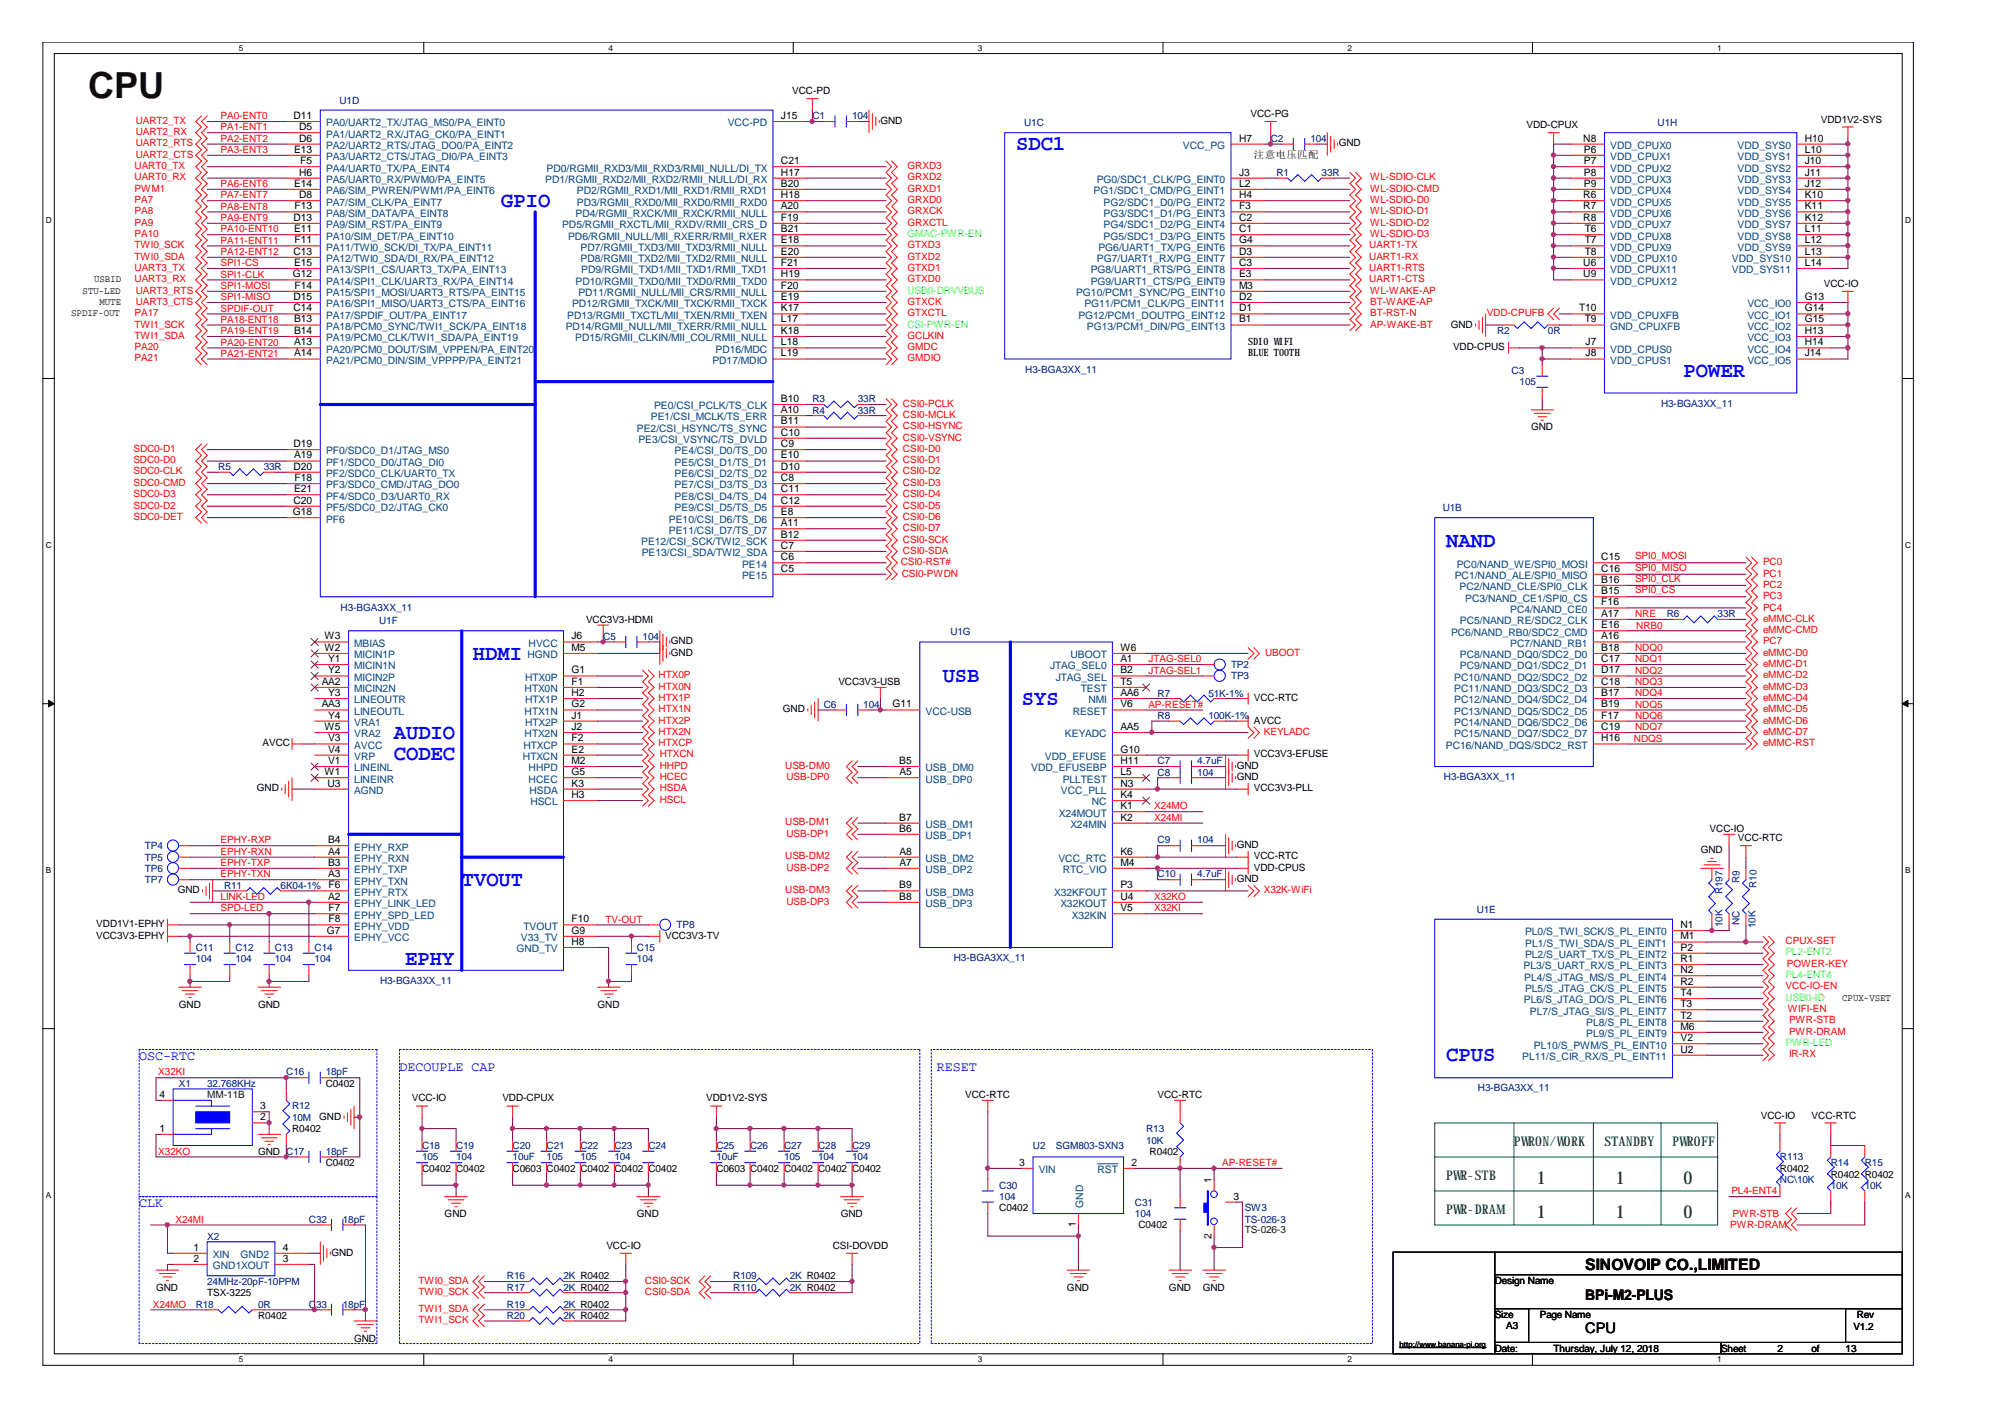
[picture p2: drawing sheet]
<svg xmlns="http://www.w3.org/2000/svg" width="297mm" height="210mm" viewBox="0 0 297 210" stroke-linecap="round" stroke-linejoin="round" font-family="sans-serif">
<defs><g id="words">
<text font-size="5.3" fill="#400000" x="13.1" y="14.5">CPU</text>
<g font-size="3.2" fill="#00f">
<text x="150.5" y="22.3">SDC1</text>
<text x="74.3" y="30.7">GPIO</text>
<text x="249.4" y="55.8">POWER</text>
<text x="214.2" y="81">NAND</text>
<text x="70.1" y="97.7">HDMI</text>
<text x="139.7" y="101.1">USB</text>
<text x="151.4" y="104.5">SYS</text>
<text x="58.3" y="109.4">AUDIO</text>
<text x="58.3" y="112.6">CODEC</text>
<text x="68.4" y="131.2">TVOUT</text>
<text x="60" y="143">EPHY</text>
<text x="214.2" y="157.2">CPUS</text>
</g>
<g font-size="2.7" fill="#008000">
<text x="227.7" y="175.4">1</text>
<text x="239.4" y="175.4">1</text>
<text x="249.4" y="175.4">0</text>
<text x="227.7" y="180.4">1</text>
<text x="239.4" y="180.4">1</text>
<text x="249.4" y="180.4">0</text>
</g>
<text font-size="2.3" x="234.9" y="188.1">SINOVOIP CO.,LIMITED</text>
<g font-size="2.2">
<text x="234.9" y="197.5">CPU</text>
<text x="234.9" y="192.5">BPi-M2-PLUS</text>
</g>
<g font-size="2" fill="#00f">
<text x="20.6" y="157">OSC-RTC</text>
<text x="59.2" y="158.7">DECOUPLE CAP</text>
<text x="138.8" y="158.7">RESET</text>
<text x="20.6" y="178.8">CLK</text>
</g>
<g font-size="2" fill="#008000">
<text x="224.3" y="169.7">PW</text>
<text x="226.4" y="169.7">RON/W</text>
<text x="231.7" y="169.7">ORK</text>
<text x="237.7" y="169.7">STANDBY</text>
<text x="247.8" y="169.7">PW</text>
<text x="249.9" y="169.7">ROFF</text>
<text x="214.2" y="174.8">PW</text>
<text x="214.2" y="179.8">PW</text>
<text x="216.4" y="174.8">R-STB</text>
<text x="216.4" y="179.8">R-DRAM</text>
</g>
<g font-size="1.5" fill="#f00">
<text x="32.7" y="17.7">PA0-ENT0</text>
<text x="20.1" y="23.4">UART2_CTS</text>
<text x="20.1" y="21.7">UART2_RTS</text>
<text x="20.1" y="18.3">UART2_TX</text>
<text x="20.1" y="20">UART2_RX</text>
<text x="32.7" y="22.7">PA3-ENT3</text>
<text x="32.7" y="19.3">PA1-ENT1</text>
<text x="32.7" y="21">PA2-ENT2</text>
<text x="19.9" y="26.7">UART0_RX</text>
<text x="19.9" y="25">UART0_TX</text>
<text x="19.9" y="28.4">PWM1</text>
<text x="32.7" y="27.7">PA6-ENT6</text>
<text x="32.7" y="29.4">PA7-ENT7</text>
<text x="134.5" y="25">GRXD3</text>
<text x="134.5" y="28.4">GRXD1</text>
<text x="134.5" y="26.7">GRXD2</text>
<text x="203" y="26.7">WL-SDIO-CLK</text>
<text x="203" y="28.4">WL-SDIO-CMD</text>
<text x="19.9" y="30.1">PA7</text>
<text x="19.9" y="31.8">PA8</text>
<text x="19.9" y="33.4">PA9</text>
<text x="19.9" y="35.1">PA10</text>
<text x="32.7" y="31">PA8-ENT8</text>
<text x="32.7" y="32.7">PA9-ENT9</text>
<text x="32.7" y="34.4">PA10-ENT10</text>
<text x="134.5" y="30.1">GRXD0</text>
<text x="134.5" y="31.8">GRXCK</text>
<text x="134.5" y="33.4">GRXCTL</text>
<text x="203" y="30.1">WL-SDIO-D0</text>
<text x="203" y="31.8">WL-SDIO-D1</text>
<text x="203" y="33.4">WL-SDIO-D2</text>
<text x="203" y="35.1">WL-SDIO-D3</text>
<text x="19.9" y="36.8">TWI0_SCK</text>
<text x="19.9" y="38.5">TWI0_SDA</text>
<text x="19.9" y="40.1">UART3_TX</text>
<text x="19.9" y="41.8">UART3_RX</text>
<text x="32.7" y="36.1">PA11-ENT11</text>
<text x="32.7" y="37.8">PA12-ENT12</text>
<text x="32.7" y="39.4">SPI1-CS</text>
<text x="32.7" y="41.1">SPI1-CLK</text>
<text x="134.5" y="41.8">GTXD0</text>
<text x="134.5" y="40.1">GTXD1</text>
<text x="134.5" y="38.5">GTXD2</text>
<text x="134.5" y="36.8">GTXD3</text>
<text x="202.9" y="36.8">UART1-TX</text>
<text x="202.9" y="38.5">UART1-RX</text>
<text x="202.9" y="40.1">UART1-RTS</text>
<text x="202.9" y="41.8">UART1-CTS</text>
<text x="19.9" y="46.8">PA17</text>
<text x="20.1" y="43.5">UART3_RTS</text>
<text x="20.1" y="45.1">UART3_CTS</text>
<text x="32.7" y="46.2">SPDIF-OUT</text>
<text x="32.7" y="42.8">SPI1-MOSI</text>
<text x="32.7" y="44.5">SPI1-MISO</text>
<text x="32.7" y="47.8">PA18-ENT18</text>
<text x="134.5" y="45.1">GTXCK</text>
<text x="134.5" y="46.8">GTXCTL</text>
<text x="203" y="43.5">WL-WAKE-AP</text>
<text x="203" y="45.1">BT-WAKE-AP</text>
<text x="203" y="46.8">BT-RST-N</text>
<text x="220.3" y="46.8">VDD-CPUFB</text>
<text x="19.9" y="48.5">TWI1_SCK</text>
<text x="19.9" y="50.2">TWI1_SDA</text>
<text x="19.9" y="51.9">PA20</text>
<text x="19.9" y="53.5">PA21</text>
<text x="32.7" y="49.5">PA19-ENT19</text>
<text x="32.7" y="51.2">PA20-ENT20</text>
<text x="32.7" y="52.8">PA21-ENT21</text>
<text x="134.5" y="50.2">GCLKIN</text>
<text x="134.5" y="51.9">GMDC</text>
<text x="134.5" y="53.5">GMDIO</text>
<text x="203" y="48.5">AP-WAKE-BT</text>
<text x="133.8" y="61.9">CSI0-MCLK</text>
<text x="133.8" y="65.3">CSI0-VSYNC</text>
<text x="133.8" y="63.6">CSI0-HSYNC</text>
<text x="133.8" y="60.3">CSI0-PCLK</text>
<text x="19.8" y="72">SDC0-CMD</text>
<text x="19.8" y="70.3">SDC0-CLK</text>
<text x="19.8" y="68.6">SDC0-D0</text>
<text x="19.8" y="66.9">SDC0-D1</text>
<text x="133.8" y="72">CSI0-D3</text>
<text x="133.8" y="66.9">CSI0-D0</text>
<text x="133.8" y="68.6">CSI0-D1</text>
<text x="133.8" y="70.3">CSI0-D2</text>
<text x="19.8" y="73.7">SDC0-D3</text>
<text x="19.8" y="75.3">SDC0-D2</text>
<text x="19.8" y="77">SDC0-DET</text>
<text x="133.8" y="73.7">CSI0-D4</text>
<text x="133.8" y="77">CSI0-D6</text>
<text x="133.8" y="75.3">CSI0-D5</text>
<text x="133.4" y="83.7">CSI0-RST#</text>
<text x="133.8" y="78.7">CSI0-D7</text>
<text x="133.8" y="82.1">CSI0-SDA</text>
<text x="133.8" y="80.4">CSI0-SCK</text>
<text x="242.2" y="82.8">SPI0_MOSI</text>
<text x="261.2" y="83.7">PC0</text>
<text x="133.6" y="85.4">CSI0-PWDN</text>
<text x="242.2" y="84.5">SPI0_MISO</text>
<text x="242.2" y="86.2">SPI0_CLK</text>
<text x="242.2" y="87.9">SPI0_CS</text>
<text x="261.2" y="85.4">PC1</text>
<text x="261.2" y="87.1">PC2</text>
<text x="261.2" y="88.7">PC3</text>
<text x="242.2" y="91.4">NRE</text>
<text x="242.4" y="93.1">NRB0</text>
<text x="261.2" y="90.4">PC4</text>
<text x="261.2" y="95.4">PC7</text>
<text x="261.2" y="92.1">eMMC-CLK</text>
<text x="261.2" y="93.8">eMMC-CMD</text>
<text x="97.6" y="100.5">HTX0P</text>
<text x="170.1" y="98.1">JTAG-SEL0</text>
<text x="170.1" y="99.8">JTAG-SEL1</text>
<text x="187.4" y="97.1">UBOOT</text>
<text x="242.2" y="101.5">NDQ3</text>
<text x="242.2" y="99.8">NDQ2</text>
<text x="242.2" y="98.1">NDQ1</text>
<text x="242.2" y="96.4">NDQ0</text>
<text x="261.2" y="97.1">eMMC-D0</text>
<text x="261.2" y="98.8">eMMC-D1</text>
<text x="261.2" y="100.5">eMMC-D2</text>
<text x="97.6" y="103.8">HTX1P</text>
<text x="97.6" y="102.2">HTX0N</text>
<text x="97.6" y="105.5">HTX1N</text>
<text x="97.6" y="107.2">HTX2P</text>
<text x="170.1" y="104.8">AP-RESET#</text>
<text x="242.2" y="106.5">NDQ6</text>
<text x="242.2" y="104.8">NDQ5</text>
<text x="242.2" y="103.1">NDQ4</text>
<text x="261.2" y="102.2">eMMC-D3</text>
<text x="261.2" y="103.8">eMMC-D4</text>
<text x="261.2" y="105.5">eMMC-D5</text>
<text x="261.2" y="107.2">eMMC-D6</text>
<text x="97.6" y="108.9">HTX2N</text>
<text x="97.6" y="110.5">HTXCP</text>
<text x="97.7" y="112.2">HTXCN</text>
<text x="97.7" y="113.9">HHPD</text>
<text x="116.3" y="113.9">USB-DM0</text>
<text x="187.2" y="108.9">KEYLADC</text>
<text x="242.1" y="109.9">NDQS</text>
<text x="242.2" y="108.2">NDQ7</text>
<text x="261.2" y="108.9">eMMC-D7</text>
<text x="261.2" y="110.5">eMMC-RST</text>
<text x="97.7" y="115.6">HCEC</text>
<text x="97.7" y="118.9">HSCL</text>
<text x="97.7" y="117.2">HSDA</text>
<text x="116.5" y="115.6">USB-DP0</text>
<text x="171" y="119.9">X24MO</text>
<text x="32.7" y="124.9">EPHY-RXP</text>
<text x="116.3" y="122.3">USB-DM1</text>
<text x="116.5" y="124">USB-DP1</text>
<text x="171" y="121.6">X24MI</text>
<text x="32.7" y="128.3">EPHY-TXP</text>
<text x="32.7" y="126.6">EPHY-RXN</text>
<text x="32.7" y="130">EPHY-TXN</text>
<text x="116.3" y="127.3">USB-DM2</text>
<text x="116.5" y="129">USB-DP2</text>
<text x="32.7" y="133.3">LINK-LED</text>
<text x="32.7" y="135">SPD-LED</text>
<text x="89.7" y="136.7">TV-OUT</text>
<text x="116.3" y="132.3">USB-DM3</text>
<text x="116.5" y="134">USB-DP3</text>
<text x="171" y="135">X32KI</text>
<text x="171" y="133.3">X32KO</text>
<text x="187.2" y="132.3">X32K-WiFi</text>
<text x="264.5" y="139.9">CPUX-SET</text>
<text x="264.7" y="143.2">POWER-KEY</text>
<text x="264.5" y="146.6">VCC-IO-EN</text>
<text x="264.9" y="149.9">WIFI-EN</text>
<text x="265" y="153.3">PWR-DRAM</text>
<text x="265" y="151.6">PWR-STB</text>
<text x="23.5" y="159.3">X32KI</text>
<text x="265" y="156.6">IR-RX</text>
<text x="23.5" y="171">X32KO</text>
<text x="181.1" y="172.7">AP-RESET#</text>
<text x="256.5" y="176.9">PL4-ENT4</text>
<text x="26" y="181.1">X24MI</text>
<text x="256.3" y="182">PWR-DRAM</text>
<text x="256.7" y="180.3">PWR-STB</text>
<text x="62" y="190.2">TWI0_SDA</text>
<text x="62" y="191.8">TWI0_SCK</text>
<text x="95.5" y="191.8">CSI0-SDA</text>
<text x="95.5" y="190.2">CSI0-SCK</text>
<text x="22.6" y="193.7">X24MO</text>
<text x="62" y="194.4">TWI1_SDA</text>
<text x="62" y="196">TWI1_SCK</text>
</g>
<g font-size="1.5">
<text x="43.5" y="17.6">D11</text>
<text x="115.7" y="17.6">J15</text>
<text x="117.3" y="14">VCC-PD</text>
<text x="185.3" y="17.3">VCC-PG</text>
<text x="43.6" y="22.6">E13</text>
<text x="44.3" y="19.3">D5</text>
<text x="44.3" y="21">D6</text>
<text x="130.4" y="18.3">GND</text>
<text x="183.6" y="21">H7</text>
<text x="185.8" y="23.4">注意电压匹配</text>
<text x="198.3" y="21.7">GND</text>
<text x="226.1" y="19">VDD-CPUX</text>
<text x="234.6" y="21">N8</text>
<text x="234.7" y="22.6">P6</text>
<text x="267.4" y="21">H10</text>
<text x="267.4" y="22.6">L10</text>
<text x="269.7" y="18.2">VDD1V2-SYS</text>
<text x="43.6" y="27.7">E14</text>
<text x="44.3" y="26">H6</text>
<text x="44.3" y="29.4">D8</text>
<text x="44.5" y="24.3">F5</text>
<text x="115.7" y="24.3">C21</text>
<text x="115.7" y="27.7">B20</text>
<text x="115.7" y="29.4">H18</text>
<text x="115.7" y="26">H17</text>
<text x="183.6" y="26">J3</text>
<text x="183.6" y="27.7">L2</text>
<text x="183.6" y="29.4">H4</text>
<text x="234.6" y="29.4">R6</text>
<text x="234.7" y="24.3">P7</text>
<text x="234.7" y="26">P8</text>
<text x="234.7" y="27.7">P9</text>
<text x="267.4" y="24.3">J10</text>
<text x="267.4" y="26">J11</text>
<text x="267.4" y="27.7">J12</text>
<text x="267.4" y="29.4">K10</text>
<text x="43.5" y="32.7">D13</text>
<text x="43.6" y="34.4">E11</text>
<text x="43.6" y="31">F13</text>
<text x="115.7" y="31">A20</text>
<text x="115.7" y="32.7">F19</text>
<text x="115.7" y="34.4">B21</text>
<text x="183.6" y="31">F3</text>
<text x="183.6" y="32.7">C2</text>
<text x="183.6" y="34.4">C1</text>
<text x="234.6" y="31">R7</text>
<text x="234.6" y="32.7">R8</text>
<text x="234.8" y="34.4">T6</text>
<text x="267.4" y="31">K11</text>
<text x="267.4" y="32.7">K12</text>
<text x="267.4" y="34.4">L11</text>
<text x="13.9" y="41.8">USBID</text>
<text x="43.4" y="41.1">G12</text>
<text x="43.5" y="37.7">C13</text>
<text x="43.6" y="39.4">E15</text>
<text x="43.6" y="36">F11</text>
<text x="115.7" y="36">E18</text>
<text x="115.7" y="37.7">E20</text>
<text x="115.7" y="39.4">F21</text>
<text x="115.7" y="41.1">H19</text>
<text x="183.6" y="36">G4</text>
<text x="183.6" y="37.7">D3</text>
<text x="183.6" y="39.4">C3</text>
<text x="183.6" y="41.1">E3</text>
<text x="234.6" y="39.4">U6</text>
<text x="234.6" y="41.1">U9</text>
<text x="234.8" y="36">T7</text>
<text x="234.8" y="37.7">T8</text>
<text x="267.4" y="36">L12</text>
<text x="267.4" y="37.7">L13</text>
<text x="267.4" y="39.4">L14</text>
<text x="10.5" y="46.9">SPDIF-OUT</text>
<text x="12.2" y="43.5">STU-LED</text>
<text x="14.7" y="45.2">MUTE</text>
<text x="43.5" y="44.4">D15</text>
<text x="43.5" y="46.1">C14</text>
<text x="43.6" y="47.8">B13</text>
<text x="43.6" y="42.8">F14</text>
<text x="115.7" y="46.1">K17</text>
<text x="115.7" y="42.8">F20</text>
<text x="115.7" y="44.4">E19</text>
<text x="115.7" y="47.8">L17</text>
<text x="183.6" y="42.8">M3</text>
<text x="183.6" y="44.4">D2</text>
<text x="183.6" y="46.1">D1</text>
<text x="183.6" y="47.8">B1</text>
<text x="233.9" y="46.1">T10</text>
<text x="234.8" y="47.8">T9</text>
<text x="267.4" y="44.4">G13</text>
<text x="267.4" y="46.1">G14</text>
<text x="267.4" y="47.8">G15</text>
<text x="270.2" y="42.5">VCC-IO</text>
<text x="43.6" y="49.5">B14</text>
<text x="43.6" y="51.2">A13</text>
<text x="43.6" y="52.8">A14</text>
<text x="115.7" y="49.5">K18</text>
<text x="115.7" y="52.8">L19</text>
<text x="115.7" y="51.2">L18</text>
<text x="184.9" y="51.1">SDIO W</text>
<text x="184.9" y="52.8">BLUE TOOTH</text>
<text x="189.5" y="51.1">IFI</text>
<text x="214.9" y="48.5">GND</text>
<text x="215.3" y="51.9">VDD-CPUS</text>
<text x="234.9" y="52.8">J8</text>
<text x="234.9" y="51.2">J7</text>
<text x="267.4" y="49.5">H13</text>
<text x="267.4" y="51.2">H14</text>
<text x="267.4" y="52.8">J14</text>
<text x="115.7" y="59.5">B10</text>
<text x="115.7" y="61.2">A10</text>
<text x="115.7" y="64.5">C10</text>
<text x="115.7" y="62.9">B11</text>
<text x="226.8" y="63.8">GND</text>
<text x="43.5" y="66.2">D19</text>
<text x="43.5" y="69.6">D20</text>
<text x="43.6" y="67.9">A19</text>
<text x="43.6" y="71.3">F18</text>
<text x="115.7" y="66.2">C9</text>
<text x="115.7" y="67.9">E10</text>
<text x="115.7" y="69.6">D10</text>
<text x="115.7" y="71.3">C8</text>
<text x="43.4" y="76.3">G18</text>
<text x="43.5" y="74.6">C20</text>
<text x="43.6" y="72.9">E21</text>
<text x="115.7" y="72.9">C11</text>
<text x="115.7" y="74.6">C12</text>
<text x="115.7" y="76.3">E8</text>
<text x="115.7" y="77.9">A11</text>
<text x="115.7" y="79.6">B12</text>
<text x="115.7" y="81.3">C7</text>
<text x="115.7" y="83">C6</text>
<text x="237.2" y="83">C15</text>
<text x="115.7" y="84.7">C5</text>
<text x="237.2" y="84.7">C16</text>
<text x="237.2" y="88">B15</text>
<text x="237.2" y="89.7">F16</text>
<text x="237.2" y="86.3">B16</text>
<text x="48.1" y="94.7">W3</text>
<text x="84.7" y="94.7">J6</text>
<text x="86.8" y="92.3">VCC3V3-HDMI</text>
<text x="99.4" y="95.4">GND</text>
<text x="237.2" y="93.1">E16</text>
<text x="237.2" y="94.7">A16</text>
<text x="237.2" y="91.4">A17</text>
<text x="47.7" y="101.4">AA2</text>
<text x="48.1" y="96.4">W2</text>
<text x="48.6" y="99.8">Y2</text>
<text x="48.6" y="98.1">Y1</text>
<text x="84.7" y="99.8">G1</text>
<text x="84.7" y="101.4">F1</text>
<text x="84.7" y="96.4">M5</text>
<text x="99.4" y="97.1">GND</text>
<text x="124.2" y="101.5">VCC3V3-USB</text>
<text x="166" y="96.4">W6</text>
<text x="166" y="98.1">A1</text>
<text x="166" y="101.4">T5</text>
<text x="166" y="99.8">B2</text>
<text x="237.2" y="99.8">D17</text>
<text x="237.2" y="101.4">C18</text>
<text x="237.2" y="96.4">B18</text>
<text x="237.2" y="98.1">C17</text>
<text x="47.7" y="104.8">AA3</text>
<text x="48.6" y="103.1">Y3</text>
<text x="48.6" y="106.4">Y4</text>
<text x="84.7" y="103.1">H2</text>
<text x="84.7" y="104.8">G2</text>
<text x="84.7" y="106.4">J1</text>
<text x="116" y="105.5">GND</text>
<text x="132.2" y="104.8">G11</text>
<text x="166" y="103.1">AA6</text>
<text x="166" y="104.8">V6</text>
<text x="185.8" y="103.8">VCC-RTC</text>
<text x="185.8" y="107.2">AVCC</text>
<text x="237.2" y="103.1">B17</text>
<text x="237.2" y="104.8">B19</text>
<text x="237.2" y="106.4">F17</text>
<text x="38.9" y="110.5">AVCC</text>
<text x="48.1" y="108.1">W5</text>
<text x="48.6" y="109.8">V3</text>
<text x="48.6" y="111.5">V4</text>
<text x="48.6" y="113.2">V1</text>
<text x="84.7" y="108.1">J2</text>
<text x="84.7" y="109.8">F2</text>
<text x="84.7" y="111.5">E2</text>
<text x="84.7" y="113.2">M2</text>
<text x="133.2" y="113.2">B5</text>
<text x="166" y="108.1">AA5</text>
<text x="166" y="111.5">G10</text>
<text x="166" y="113.2">H11</text>
<text x="183.2" y="113.9">GND</text>
<text x="185.8" y="112.2">VCC3V3-EFUSE</text>
<text x="237.2" y="108.1">C19</text>
<text x="237.2" y="109.8">H16</text>
<text x="38.1" y="117.2">GND</text>
<text x="48.1" y="114.8">W1</text>
<text x="48.5" y="116.5">U3</text>
<text x="84.7" y="114.8">G5</text>
<text x="84.7" y="116.5">K3</text>
<text x="84.7" y="118.2">H3</text>
<text x="133.3" y="114.8">A5</text>
<text x="166" y="119.9">K1</text>
<text x="166" y="114.8">L5</text>
<text x="166" y="116.5">N3</text>
<text x="166" y="118.2">K4</text>
<text x="183.2" y="115.6">GND</text>
<text x="185.8" y="117.2">VCC3V3-PLL</text>
<text x="48.6" y="124.9">B4</text>
<text x="133.2" y="121.6">B7</text>
<text x="133.2" y="123.2">B6</text>
<text x="166" y="121.6">K2</text>
<text x="183.2" y="125.6">GND</text>
<text x="253.3" y="123.3">VCC-IO</text>
<text x="257.5" y="124.6">VCC-RTC</text>
<text x="48.6" y="128.2">B3</text>
<text x="48.6" y="126.6">A4</text>
<text x="48.6" y="129.9">A3</text>
<text x="48.7" y="131.6">F6</text>
<text x="133.2" y="131.6">B9</text>
<text x="133.3" y="128.2">A7</text>
<text x="133.3" y="126.6">A8</text>
<text x="166" y="131.6">P3</text>
<text x="166" y="128.2">M4</text>
<text x="166" y="126.6">K6</text>
<text x="183.2" y="130.7">GND</text>
<text x="185.8" y="127.3">VCC-RTC</text>
<text x="185.8" y="129">VDD-CPUS</text>
<text x="252" y="126.3">GND</text>
<text x="14.3" y="137.3">VDD1V1-EPHY</text>
<text x="26.3" y="132.3">GND</text>
<text x="48.6" y="133.3">A2</text>
<text x="48.7" y="135">F7</text>
<text x="48.7" y="136.6">F8</text>
<text x="84.7" y="136.6">F10</text>
<text x="133.2" y="133.3">B8</text>
<text x="166" y="135">V5</text>
<text x="166" y="133.3">U4</text>
<text x="249" y="137.5">N1</text>
<text x="14.3" y="139">VCC3V3-EPHY</text>
<text x="48.4" y="138.3">G7</text>
<text x="84.7" y="138.3">G9</text>
<text x="84.7" y="140">H8</text>
<text x="98.6" y="139">VCC3V3-TV</text>
<text x="249" y="139.2">M1</text>
<text x="249" y="140.8">P2</text>
<text x="249" y="142.5">R1</text>
<text x="26.5" y="149.3">GND</text>
<text x="38.2" y="149.3">GND</text>
<text x="88.5" y="149.3">GND</text>
<text x="249" y="145.9">R2</text>
<text x="249" y="149.2">T3</text>
<text x="249" y="144.2">N2</text>
<text x="249" y="147.5">T4</text>
<text x="272.9" y="148.3">CPUX-VSET</text>
<text x="249" y="150.9">T2</text>
<text x="249" y="152.5">M6</text>
<text x="249" y="154.2">V2</text>
<text x="249" y="155.9">U2</text>
<text x="48.3" y="161">C0402</text>
<text x="23.6" y="167.7">1</text>
<text x="23.6" y="162.6">4</text>
<text x="38.6" y="166">2</text>
<text x="38.6" y="164.3">3</text>
<text x="43.3" y="167.7">R0402</text>
<text x="47.3" y="165.9">GND</text>
<text x="61" y="163.2">VCC-IO</text>
<text x="74.4" y="163.2">VDD-CPUX</text>
<text x="104.6" y="163.2">VDD1V2-SYS</text>
<text x="143" y="162.7">VCC-RTC</text>
<text x="171.5" y="162.7">VCC-RTC</text>
<text x="260.9" y="165.7">VCC-IO</text>
<text x="268.4" y="165.7">VCC-RTC</text>
<text x="38.2" y="171">GND C17</text>
<text x="48.3" y="172.7">C0402</text>
<text x="62.5" y="173.6">C0402 C0402</text>
<text x="75.9" y="173.6">C0603 C0402 C0402 C0402 C0402</text>
<text x="106.1" y="173.6">C0603 C0402 C0402 C0402 C0402</text>
<text x="151" y="172.7">3</text>
<text x="167.6" y="172.7">2</text>
<text x="170.3" y="171">R0402</text>
<text x="263.7" y="173.6">R0402</text>
<text x="148" y="179.4">C0402</text>
<text x="179.5" y="175.2" transform="rotate(-90 179.5 175.2)">1</text>
<text x="182.8" y="177.7">3</text>
<text x="271.2" y="174.4">R0402 R0402</text>
<text x="28.7" y="185.3">1</text>
<text x="41.9" y="185.3">4</text>
<text x="49.1" y="186">GND</text>
<text x="65.9" y="180.3">GND</text>
<text x="89.8" y="185">VCC-IO</text>
<text x="94.4" y="180.3">GND</text>
<text x="123.4" y="185">CSI-DOVDD</text>
<text x="124.5" y="180.3">GND</text>
<text x="159.4" y="181.8" transform="rotate(-90 159.4 181.8)">1</text>
<text x="168.7" y="182">C0402</text>
<text x="179.5" y="183.5" transform="rotate(-90 179.5 183.5)">2</text>
<text x="23.1" y="191.2">GND</text>
<text x="28.7" y="186.9">2</text>
<text x="30.7" y="192">TSX-3225</text>
<text x="41.9" y="186.9">3</text>
<text x="158.1" y="191.2">GND</text>
<text x="173.2" y="191.2">GND</text>
<text x="178.2" y="191.2">GND</text>
<text x="221.4" y="190.2">Design Name</text>
<text x="38.2" y="195.4">R0402</text>
<text x="221.4" y="195.2">Size</text>
<text x="223.1" y="196.9">A3</text>
<text x="228.1" y="195.2">Page Name</text>
<text x="274.6" y="197">V1.2</text>
<text x="275.1" y="195.2">Rev</text>
<text x="52.5" y="198.7">GND</text>
<text x="221.4" y="200.2">Date:</text>
<text x="230.2" y="200.2">Thursday, July 12, 2018</text>
<text x="255" y="200.2">Sheet</text>
<text x="263.4" y="200.2">2</text>
<text x="268.4" y="200.2">of</text>
<text x="273.4" y="200.2">13</text>
</g>
<g font-size="1.5" fill="#000080">
<text x="50.3" y="15.3">U1D</text>
<text x="120.4" y="17.7">C1</text>
<text x="126.2" y="17.7">104</text>
<text x="151.7" y="18.7">U1C</text>
<text x="188.3" y="21">C2</text>
<text x="194.1" y="21">104</text>
<text x="245.6" y="18.7">U1H</text>
<text x="189.1" y="26">R1</text>
<text x="195.8" y="26">33R</text>
<text x="221.8" y="49.5">R2</text>
<text x="229.3" y="49.5">0R</text>
<text x="120.4" y="59.6">R3</text>
<text x="127.1" y="59.6">33R</text>
<text x="151.9" y="55.2">H3-BGA3XX_11</text>
<text x="223.9" y="55.4">C3</text>
<text x="225.1" y="57.1">105</text>
<text x="120.4" y="61.3">R4</text>
<text x="127.1" y="61.3">33R</text>
<text x="246.1" y="60.3">H3-BGA3XX_11</text>
<text x="32.3" y="69.7">R5</text>
<text x="39.1" y="69.7">33R</text>
<text x="213.7" y="75.7">U1B</text>
<text x="50.5" y="90.4">H3-BGA3XX_11</text>
<text x="56.2" y="92.4">U1F</text>
<text x="89.4" y="94.8">C5</text>
<text x="95.2" y="94.8">104</text>
<text x="140.8" y="94.1">U1G</text>
<text x="246.9" y="91.4">R6</text>
<text x="254.5" y="91.4">33R</text>
<text x="182.4" y="100.6">TP3</text>
<text x="182.4" y="99">TP2</text>
<text x="122" y="104.8">C6</text>
<text x="127.9" y="104.8">104</text>
<text x="171.5" y="103.2">R7</text>
<text x="171.5" y="106.5">R8</text>
<text x="179" y="103.2">51K-1%</text>
<text x="179" y="106.5">100K-1%</text>
<text x="171.5" y="113.2">C7</text>
<text x="177.4" y="113.2">4.7uF</text>
<text x="171.5" y="114.9">C8</text>
<text x="177.4" y="114.9">104</text>
<text x="213.9" y="115.6">H3-BGA3XX_11</text>
<text x="21.5" y="125.8">TP4</text>
<text x="171.5" y="124.9">C9</text>
<text x="177.4" y="124.9">104</text>
<text x="21.5" y="129.1">TP6</text>
<text x="21.5" y="130.8">TP7</text>
<text x="21.5" y="127.5">TP5</text>
<text x="33.2" y="131.7">R11</text>
<text x="41.6" y="131.7">6K04-1%</text>
<text x="171.5" y="130">C10</text>
<text x="177.4" y="130">4.7uF</text>
<text x="257.7" y="130.8" transform="rotate(-90 257.7 130.8)">R9</text>
<text x="260.2" y="131.5" transform="rotate(-90 260.2 131.5)">R10</text>
<text x="100.2" y="137.5">TP8</text>
<text x="218.8" y="135.2">U1E</text>
<text x="255.2" y="137.3" transform="rotate(-90 255.2 137.3)">10K</text>
<text x="255.2" y="132.5" transform="rotate(-90 255.2 132.5)">R197</text>
<text x="257.7" y="137" transform="rotate(-90 257.7 137)">NC</text>
<text x="260.1" y="137.5" transform="rotate(-90 260.1 137.5)">10K</text>
<text x="29" y="140.9">C11</text>
<text x="29" y="142.6">104</text>
<text x="34.9" y="140.9">C12</text>
<text x="34.9" y="142.6">104</text>
<text x="40.7" y="140.9">C13</text>
<text x="40.7" y="142.6">104</text>
<text x="46.6" y="140.9">C14</text>
<text x="46.6" y="142.6">104</text>
<text x="94.4" y="140.9">C15</text>
<text x="94.4" y="142.6">104</text>
<text x="141.3" y="142.4">H3-BGA3XX_11</text>
<text x="56.3" y="145.7">H3-BGA3XX_11</text>
<text x="26.5" y="161">X1</text>
<text x="30.7" y="161">32.768KHz</text>
<text x="42.4" y="159.3">C16</text>
<text x="48.3" y="159.3">18pF</text>
<text x="218.9" y="161.7">H3-BGA3XX_11</text>
<text x="43.3" y="164.4">R12</text>
<text x="43.3" y="166">10M</text>
<text x="169.8" y="167.7">R13</text>
<text x="48.3" y="171">18pF</text>
<text x="62.5" y="170.2">C18</text>
<text x="62.5" y="171.9">105</text>
<text x="67.6" y="170.2">C19</text>
<text x="67.6" y="171.9">104</text>
<text x="75.9" y="170.2">C20</text>
<text x="75.9" y="171.9">10uF</text>
<text x="81" y="170.2">C21</text>
<text x="81" y="171.9">105</text>
<text x="86" y="170.2">C22</text>
<text x="86" y="171.9">105</text>
<text x="91" y="170.2">C23</text>
<text x="91" y="171.9">104</text>
<text x="96.1" y="170.2">C24</text>
<text x="106.1" y="170.2">C25</text>
<text x="106.1" y="171.9">10uF</text>
<text x="111.1" y="170.2">C26</text>
<text x="116.2" y="170.2">C27</text>
<text x="116.2" y="171.9">105</text>
<text x="121.2" y="170.2">C28</text>
<text x="121.2" y="171.9">104</text>
<text x="126.2" y="170.2">C29</text>
<text x="126.2" y="171.9">104</text>
<text x="153" y="170.2">U2</text>
<text x="156.4" y="170.2">SGM803-SXN3</text>
<text x="169.8" y="169.4">10K</text>
<text x="263.7" y="171.9">R113</text>
<text x="271.2" y="172.7">R14</text>
<text x="276.3" y="172.7">R15</text>
<text x="148" y="176.1">C30</text>
<text x="148" y="177.8">104</text>
<text x="168.1" y="178.6">C31</text>
<text x="184.4" y="179.4">SW3</text>
<text x="263.7" y="175.2">NC\10K</text>
<text x="271.2" y="176.1">10K</text>
<text x="276.3" y="176.1">10K</text>
<text x="30.7" y="183.6">X2</text>
<text x="45.8" y="181.1">C32</text>
<text x="50.8" y="181.1">18pF</text>
<text x="168.1" y="180.3">104</text>
<text x="184.4" y="181.1">TS-026-3</text>
<text x="30.7" y="190.3">24MHz-20pF-10PPM</text>
<text x="75.1" y="191.2">R17</text>
<text x="75.1" y="189.5">R16</text>
<text x="83.5" y="191.2">2K R0402</text>
<text x="83.5" y="189.5">2K R0402</text>
<text x="108.6" y="191.2">R110</text>
<text x="108.6" y="189.5">R109</text>
<text x="117" y="191.2">2K R0402</text>
<text x="117" y="189.5">2K R0402</text>
<text x="29" y="193.7">R18</text>
<text x="38.2" y="193.7">0R</text>
<text x="45.8" y="193.7">C</text>
<text x="46.8" y="193.7">33</text>
<text x="50.8" y="193.7">18pF</text>
<text x="75.1" y="195.4">R20</text>
<text x="75.1" y="193.7">R19</text>
<text x="83.5" y="195.4">2K R0402</text>
<text x="83.5" y="193.7">2K R0402</text>
</g>
<g font-size="1.5" fill="#004080">
<text x="48.3" y="18.7">PA0/UART2_TX/JTAG_MS0/PA_EINT0</text>
<text x="48.3" y="20.4">PA1/UART2_RX/JTAG_CK0/PA_EINT1</text>
<text x="48.3" y="22.1">PA2/UART2_RTS/JTAG_DO0/PA_EINT2</text>
<text x="48.3" y="23.7">PA3/UART2_CTS/JTAG_DI0/PA_EINT3</text>
<text x="107.8" y="18.7">VCC-PD</text>
<text x="175.3" y="22.1">VCC_PG</text>
<text x="238.5" y="22.1">VDD_CPUX0</text>
<text x="238.5" y="23.7">VDD_CPUX1</text>
<text x="257.4" y="22.1">VDD_SYS0</text>
<text x="257.4" y="23.7">VDD_SYS1</text>
<text x="48.3" y="25.4">PA4/UART0_TX/PA_EINT4</text>
<text x="48.3" y="27.1">PA5/UART0_RX/PWM0/PA_EINT5</text>
<text x="48.3" y="28.8">PA6/SIM_PWREN/PWM1/PA_EINT6</text>
<text x="80.8" y="27.1">PD1/RGMII_RXD2/MII_RXD2/RMII_NULL/DI_RX</text>
<text x="81" y="25.4">PD0/RGMII_RXD3/MII_RXD3/RMII_NULL/DI_TX</text>
<text x="85.5" y="28.8">PD2/RGMII_RXD1/MII_RXD1/RMII_RXD1</text>
<text x="162" y="28.8">PG1/SDC1_CMD/PG_EINT1</text>
<text x="162.5" y="27.1">PG0/SDC1_CLK/PG_EINT0</text>
<text x="238.5" y="25.4">VDD_CPUX2</text>
<text x="238.5" y="27.1">VDD_CPUX3</text>
<text x="238.5" y="28.8">VDD_CPUX4</text>
<text x="257.4" y="25.4">VDD_SYS2</text>
<text x="257.4" y="27.1">VDD_SYS3</text>
<text x="257.4" y="28.8">VDD_SYS4</text>
<text x="48.3" y="30.5">PA7/SIM_CLK/PA_EINT7</text>
<text x="48.3" y="32.1">PA8/SIM_DATA/PA_EINT8</text>
<text x="48.3" y="33.8">PA9/SIM_RST/PA_EINT9</text>
<text x="48.3" y="35.5">PA10/SIM_DET/PA_EINT10</text>
<text x="83.3" y="33.8">PD5/RGMII_RXCTL/MII_RXDV/RMII_CRS_D</text>
<text x="84.2" y="35.5">PD6/RGMII_NULL/MII_RXERR/RMII_RXER</text>
<text x="85.3" y="32.1">PD4/RGMII_RXCK/MII_RXCK/RMII_NULL</text>
<text x="85.5" y="30.5">PD3/RGMII_RXD0/MII_RXD0/RMII_RXD0</text>
<text x="163.5" y="30.5">PG2/SDC1_D0/PG_EINT2</text>
<text x="163.5" y="32.1">PG3/SDC1_D1/PG_EINT3</text>
<text x="163.5" y="33.8">PG4/SDC1_D2/PG_EINT4</text>
<text x="163.5" y="35.5">PG5/SDC1_D3/PG_EINT5</text>
<text x="238.5" y="30.5">VDD_CPUX5</text>
<text x="238.5" y="32.1">VDD_CPUX6</text>
<text x="238.5" y="33.8">VDD_CPUX7</text>
<text x="238.5" y="35.5">VDD_CPUX8</text>
<text x="257.4" y="30.5">VDD_SYS5</text>
<text x="257.4" y="32.1">VDD_SYS6</text>
<text x="257.4" y="33.8">VDD_SYS7</text>
<text x="257.4" y="35.5">VDD_SYS8</text>
<text x="48.3" y="37.1">PA11/TWI0_SCK/DI_TX/PA_EINT11</text>
<text x="48.3" y="38.8">PA12/TWI0_SDA/DI_RX/PA_EINT12</text>
<text x="48.3" y="40.5">PA13/SPI1_CS/UART3_TX/PA_EINT13</text>
<text x="86" y="37.1">PD7/RGMII_TXD3/MII_TXD3/RMII_NULL</text>
<text x="86" y="38.8">PD8/RGMII_TXD2/MII_TXD2/RMII_NULL</text>
<text x="86.1" y="40.5">PD9/RGMII_TXD1/MII_TXD1/RMII_TXD1</text>
<text x="161.6" y="40.5">PG8/UART1_RTS/PG_EINT8</text>
<text x="162.5" y="38.8">PG7/UART1_RX/PG_EINT7</text>
<text x="162.7" y="37.1">PG6/UART1_TX/PG_EINT6</text>
<text x="238.5" y="37.1">VDD_CPUX9</text>
<text x="238.5" y="38.8">VDD_CPUX10</text>
<text x="238.5" y="40.5">VDD_CPUX11</text>
<text x="256.6" y="38.8">VDD_SYS10</text>
<text x="256.6" y="40.5">VDD_SYS11</text>
<text x="257.4" y="37.1">VDD_SYS9</text>
<text x="48.3" y="42.2">PA14/SPI1_CLK/UART3_RX/PA_EINT14</text>
<text x="48.3" y="43.9">PA15/SPI1_MOSI/UART3_RTS/PA_EINT15</text>
<text x="48.3" y="45.5">PA16/SPI1_MISO/UART3_CTS/PA_EINT16</text>
<text x="48.3" y="47.2">PA17/SPDIF_OUT/PA_EINT17</text>
<text x="84" y="47.2">PD13/RGMII_TXCTL/MII_TXEN/RMII_TXEN</text>
<text x="84.8" y="45.5">PD12/RGMII_TXCK/MII_TXCK/RMII_TXCK</text>
<text x="85.3" y="42.2">PD10/RGMII_TXD0/MII_TXD0/RMII_TXD0</text>
<text x="85.7" y="43.9">PD11/RGMII_NULL/MII_CRS/RMII_NULL</text>
<text x="159.4" y="43.9">PG10/PCM1_SYNC/PG_EINT10</text>
<text x="159.8" y="47.2">PG12/PCM1_DOUTPG_EINT12</text>
<text x="160.7" y="45.5">PG11/PCM1_CLK/PG_EINT11</text>
<text x="161.6" y="42.2">PG9/UART1_CTS/PG_EINT9</text>
<text x="238.5" y="47.2">VDD_CPUXFB</text>
<text x="238.5" y="42.2">VDD_CPUX12</text>
<text x="258.9" y="45.5">VCC_IO0</text>
<text x="258.9" y="47.2">VCC_IO1</text>
<text x="48.3" y="48.9">PA18/PCM0_SYNC/TWI1_SCK/PA_EINT18</text>
<text x="48.3" y="50.6">PA19/PCM0_CLK/TWI1_SDA/PA_EINT19</text>
<text x="48.3" y="52.3">PA20/PCM0_DOUT/SIM_VPPEN/PA_EINT20</text>
<text x="48.3" y="53.9">PA21/PCM0_DIN/SIM_VPPPP/PA_EINT21</text>
<text x="83.8" y="48.9">PD14/RGMII_NULL/MII_TXERR/RMII_NULL</text>
<text x="85.2" y="50.6">PD15/RGMII_CLKIN/MII_COL/RMII_NULL</text>
<text x="105.5" y="53.9">PD17/MDIO</text>
<text x="106" y="52.3">PD16/MDC</text>
<text x="161" y="48.9">PG13/PCM1_DIN/PG_EINT13</text>
<text x="238.5" y="53.9">VDD_CPUS1</text>
<text x="238.5" y="48.9">GND_CPUXFB</text>
<text x="238.5" y="52.3">VDD_CPUS0</text>
<text x="258.9" y="48.9">VCC_IO2</text>
<text x="258.9" y="50.6">VCC_IO3</text>
<text x="258.9" y="52.3">VCC_IO4</text>
<text x="258.9" y="53.9">VCC_IO5</text>
<text x="94.4" y="64">PE2/CSI_HSYNC/TS_SYNC</text>
<text x="94.6" y="65.6">PE3/CSI_VSYNC/TS_DVLD</text>
<text x="96.4" y="62.3">PE1/CSI_MCLK/TS_ERR</text>
<text x="96.9" y="60.6">PE0/CSI_PCLK/TS_CLK</text>
<text x="48.3" y="67.3">PF0/SDC0_D1/JTAG_MS0</text>
<text x="48.3" y="69">PF1/SDC0_D0/JTAG_DI0</text>
<text x="48.3" y="70.7">PF2/SDC0_CLK/UART0_TX</text>
<text x="99.9" y="67.3">PE4/CSI_D0/TS_D0</text>
<text x="99.9" y="69">PE5/CSI_D1/TS_D1</text>
<text x="99.9" y="70.7">PE6/CSI_D2/TS_D2</text>
<text x="48.3" y="72.4">PF3/SDC0_CMD/JTAG_DO0</text>
<text x="48.3" y="74">PF4/SDC0_D3/UART0_RX</text>
<text x="48.3" y="75.7">PF5/SDC0_D2/JTAG_CK0</text>
<text x="48.3" y="77.4">PF6</text>
<text x="99.1" y="77.4">PE10/CSI_D6/TS_D6</text>
<text x="99.9" y="72.4">PE7/CSI_D3/TS_D3</text>
<text x="99.9" y="74">PE8/CSI_D4/TS_D4</text>
<text x="99.9" y="75.7">PE9/CSI_D5/TS_D5</text>
<text x="95" y="80.7">PE12/CSI_SCK/TWI2_SCK</text>
<text x="95.1" y="82.4">PE13/CSI_SDA/TWI2_SDA</text>
<text x="99.1" y="79.1">PE11/CSI_D7/TS_D7</text>
<text x="109.9" y="84.1">PE14</text>
<text x="109.9" y="85.8">PE15</text>
<text x="215.5" y="85.8">PC1/NAND_ALE/SPI0_MISO</text>
<text x="215.8" y="84.1">PC0/NAND_WE/SPI0_MOSI</text>
<text x="216.2" y="87.4">PC2/NAND_CLE/SPI0_CLK</text>
<text x="217.1" y="89.1">PC3/NAND_CE1/SPI0_CS</text>
<text x="52.5" y="95.8">MBIAS</text>
<text x="78.3" y="95.8">HVCC</text>
<text x="215" y="94.2">PC6/NAND_RB0/SDC2_CMD</text>
<text x="216.3" y="92.5">PC5/NAND_RE/SDC2_CLK</text>
<text x="223.7" y="90.8">PC4/NAND_CE0</text>
<text x="223.7" y="95.8">PC7/NAND_RB1</text>
<text x="52.5" y="100.9">MICIN2P</text>
<text x="52.5" y="99.2">MICIN1N</text>
<text x="52.5" y="97.5">MICIN1P</text>
<text x="77.8" y="100.9">HTX0P</text>
<text x="78.1" y="97.5">HGND</text>
<text x="155.6" y="99.2">JTAG_SEL0</text>
<text x="156.4" y="100.9">JTAG_SEL</text>
<text x="158.6" y="97.5">UBOOT</text>
<text x="215.4" y="100.9">PC10/NAND_DQ2/SDC2_D2</text>
<text x="216.3" y="97.5">PC8/NAND_DQ0/SDC2_D0</text>
<text x="216.3" y="99.2">PC9/NAND_DQ1/SDC2_D1</text>
<text x="52.5" y="105.9">LINEOUTL</text>
<text x="52.5" y="104.2">LINEOUTR</text>
<text x="52.5" y="102.5">MICIN2N</text>
<text x="52.5" y="107.5">VRA1</text>
<text x="77.7" y="102.5">HTX0N</text>
<text x="77.7" y="105.9">HTX1N</text>
<text x="77.8" y="104.2">HTX1P</text>
<text x="77.8" y="107.5">HTX2P</text>
<text x="137.1" y="105.9">VCC-USB</text>
<text x="158.9" y="105.9">RESET</text>
<text x="160.1" y="102.5">TEST</text>
<text x="161.2" y="104.2">NMI</text>
<text x="215.4" y="102.5">PC11/NAND_DQ3/SDC2_D3</text>
<text x="215.4" y="104.2">PC12/NAND_DQ4/SDC2_D4</text>
<text x="215.4" y="105.9">PC13/NAND_DQ5/SDC2_D5</text>
<text x="215.4" y="107.5">PC14/NAND_DQ6/SDC2_D6</text>
<text x="52.5" y="109.2">VRA2</text>
<text x="52.5" y="110.9">AVCC</text>
<text x="52.5" y="112.6">VRP</text>
<text x="77.5" y="112.6">HTXCN</text>
<text x="77.6" y="110.9">HTXCP</text>
<text x="77.7" y="109.2">HTX2N</text>
<text x="154.8" y="112.6">VDD_EFUSE</text>
<text x="157.8" y="109.2">KEYADC</text>
<text x="214.2" y="110.9">PC16/NAND_DQS/SDC2_RST</text>
<text x="215.4" y="109.2">PC15/NAND_DQ7/SDC2_D7</text>
<text x="52.5" y="115.9">LINEINR</text>
<text x="52.5" y="114.3">LINEINL</text>
<text x="52.5" y="117.6">AGND</text>
<text x="78.3" y="114.3">HHPD</text>
<text x="78.3" y="115.9">HCEC</text>
<text x="78.4" y="117.6">HSDA</text>
<text x="78.6" y="119.3">HSCL</text>
<text x="137.1" y="114.3">USB_DM0</text>
<text x="137.1" y="115.9">USB_DP0</text>
<text x="152.8" y="114.3">VDD_EFUSEBP</text>
<text x="157.2" y="117.6">VCC_PLL</text>
<text x="157.4" y="115.9">PLLTEST</text>
<text x="161.8" y="119.3">NC</text>
<text x="52.5" y="126">EPHY_RXP</text>
<text x="137.1" y="122.7">USB_DM1</text>
<text x="137.1" y="124.3">USB_DP1</text>
<text x="156.9" y="121">X24MOUT</text>
<text x="158.6" y="122.7">X24MIN</text>
<text x="52.5" y="127.7">EPHY_RXN</text>
<text x="52.5" y="129.3">EPHY_TXP</text>
<text x="52.5" y="131">EPHY_TXN</text>
<text x="137.1" y="129.3">USB_DP2</text>
<text x="137.1" y="127.7">USB_DM2</text>
<text x="156.8" y="127.7">VCC_RTC</text>
<text x="157.4" y="129.3">RTC_VIO</text>
<text x="52.5" y="132.7">EPHY_RTX</text>
<text x="52.5" y="134.4">EPHY_LINK_LED</text>
<text x="52.5" y="136.1">EPHY_SPD_LED</text>
<text x="52.5" y="137.7">EPHY_VDD</text>
<text x="77.6" y="137.7">TVOUT</text>
<text x="137.1" y="132.7">USB_DM3</text>
<text x="137.1" y="134.4">USB_DP3</text>
<text x="156.2" y="132.7">X32KFOUT</text>
<text x="157.1" y="134.4">X32KOUT</text>
<text x="158.8" y="136.1">X32KIN</text>
<text x="52.5" y="139.4">EPHY_VCC</text>
<text x="76.5" y="141.1">GND_TV</text>
<text x="77.2" y="139.4">V33_TV</text>
<text x="225.7" y="143.6">PL3/S_UART_RX/S_PL_EINT3</text>
<text x="225.9" y="138.6">PL0/S_TWI_SCK/S_PL_EINT0</text>
<text x="225.9" y="141.9">PL2/S_UART_TX/S_PL_EINT2</text>
<text x="226" y="140.3">PL1/S_TWI_SDA/S_PL_EINT1</text>
<text x="225.8" y="148.6">PL6/S_JTAG_DO/S_PL_EINT6</text>
<text x="225.8" y="145.3">PL4/S_JTAG_MS/S_PL_EINT4</text>
<text x="225.9" y="147">PL5/S_JTAG_CK/S_PL_EINT5</text>
<text x="226.7" y="150.3">PL7/S_JTAG_SI/S_PL_EINT7</text>
<text x="227.2" y="155.3">PL10/S_PWM/S_PL_EINT10</text>
<text x="235" y="152">PL8/S_PL_EINT8</text>
<text x="235" y="153.6">PL9/S_PL_EINT9</text>
<text x="225.5" y="157">PL11/S_CIR_RX/S_PL_EINT11</text>
<text x="153.9" y="173.8">VIN</text>
<text x="162.6" y="173.8">RST</text>
<text x="160.5" y="178.9" transform="rotate(-90 160.5 178.9)">GND</text>
<text x="31.5" y="186.4">XIN</text>
<text x="31.5" y="188">GND1XOUT</text>
<text x="35.6" y="186.4">GND2</text>
</g>
<g font-size="1.5" fill="#0f0">
<text x="134.5" y="35.1">GMAC-PWR-EN</text>
<text x="134.5" y="43.5">USB0-DRVVBUS</text>
<text x="134.5" y="48.5">CSI-PWR-EN</text>
<text x="264.5" y="141.5">PL2-ENT2</text>
<text x="264.5" y="148.3">USB0-ID</text>
<text x="264.5" y="144.9">PL4-ENT4</text>
<text x="264.5" y="155">PWR-LED</text>
</g>
<g font-size="1.5" fill="#004000">
<text x="30.7" y="162.7">MM-11B</text>
<text x="184.4" y="182.6">TS-026-3</text>
</g>
<g font-size="1.2">
<text x="35.4" y="7.5">5</text>
<text x="90.1" y="7.5">4</text>
<text x="144.9" y="7.5">3</text>
<text x="199.6" y="7.5">2</text>
<text x="254.4" y="7.5">1</text>
<text x="6.8" y="33.1">D</text>
<text x="282.2" y="33.1">D</text>
<text x="6.8" y="81.2">C</text>
<text x="282.2" y="81.2">C</text>
<text x="6.8" y="129.4">B</text>
<text x="282.2" y="129.4">B</text>
<text x="6.8" y="177.5">A</text>
<text x="282.2" y="177.5">A</text>
<text x="35.4" y="201.8">5</text>
<text x="90.1" y="201.8">4</text>
<text x="144.9" y="201.8">3</text>
<text x="199.6" y="201.8">2</text>
<text x="254.4" y="201.8">1</text>
</g>
<text font-size="1.1" x="207.3" y="199.5">http://www.banana-pi.org</text>
</g></defs>
<path d="M6.3 6.2h277.2v196h-277.2zM8 7.9h273.8v192.6h-273.8z" fill="none" stroke="#000" stroke-width=".15"/>
<g fill="#fff">
<path d="M35.4 6.4h.6v1.4h-.6z"/>
<path d="M35.4 200.7h.6v1.4h-.6z"/>
</g>
<path d="M62.8 6.2v1.7M62.8 200.5v1.7" fill="none" stroke="#000" stroke-width=".15"/>
<g fill="#fff">
<path d="M90.1 6.4h.7v1.4h-.7z"/>
<path d="M90.1 200.7h.7v1.4h-.7z"/>
</g>
<path d="M117.5 6.2v1.7M117.5 200.5v1.7" fill="none" stroke="#000" stroke-width=".15"/>
<g fill="#fff">
<path d="M144.9 6.4h.6v1.4h-.6z"/>
<path d="M144.9 200.7h.6v1.4h-.6z"/>
</g>
<path d="M172.3 6.2v1.7M172.3 200.5v1.7" fill="none" stroke="#000" stroke-width=".15"/>
<g fill="#fff">
<path d="M199.6 6.4h.7v1.4h-.7z"/>
<path d="M199.6 200.7h.7v1.4h-.7z"/>
</g>
<path d="M227 6.2v1.7M227 200.5v1.7" fill="none" stroke="#000" stroke-width=".15"/>
<g fill="#fff">
<path d="M254.4 6.4h.6v1.4h-.6z"/>
<path d="M254.4 200.7h.6v1.4h-.6z"/>
<path d="M6.8 31.9h.8v1.4h-.8z"/>
<path d="M282.2 31.9h.9v1.4h-.9z"/>
<path d="M6.8 80.1h.8v1.4h-.8z"/>
<path d="M282.2 80.1h.9v1.4h-.9z"/>
</g>
<path d="M6.3 56.1h1.7M281.8 56.1h1.7" fill="none" stroke="#000" stroke-width=".15"/>
<g fill="#fff">
<path d="M6.8 128.2h.7v1.4h-.7z"/>
<path d="M282.2 128.2h.8v1.4h-.8z"/>
</g>
<path d="M6.3 104.2h1.7M281.8 104.2h1.7" fill="none" stroke="#000" stroke-width=".15"/>
<g fill="#000" stroke="#000" stroke-width=".15">
<path d="M7.2 103.7l.8 .5-.8 .5z" fill-rule="evenodd"/>
<path d="M281.8 104.2l.9-.5v1z" fill-rule="evenodd"/>
</g>
<g fill="#fff">
<path d="M6.8 176.4h.7v1.4h-.7z"/>
<path d="M282.2 176.4h.8v1.4h-.8z"/>
</g>
<path d="M6.3 152.4h1.7M281.8 152.4h1.7M206.4 185.5h15v15h-15zM221.4 185.5h60.4v3.3h-60.4zM221.4 188.8h60.4v5.1h-60.4zM221.4 193.9h5.1v5h-5.1zM221.4 198.9h33.6v1.6h-33.6zM255 198.9h26.8v1.6h-26.8zM273.4 193.9h8.4v5h-8.4z" fill="none" stroke="#000" stroke-width=".15"/>
<g fill="none" stroke="#00f" stroke-width=".15" stroke-dasharray=".3 .3">
<path d="M20.6 155.5v21.8M55.8 155.5h-35.2M55.8 155.5v21.8M59.2 155.5v43.5M59.2 155.5h77.1M136.3 155.5v43.5M138 155.5h65.3v43.5h-65.3zM20.6 177.3h35.2M55.8 177.3v21.7M55.8 177.3h-35.2M20.6 199v-21.7M55.8 199h-35.2"/>
<path d="M59.2 199h77.1"/>
</g>
<path d="M212.6 166.3h41.9v15.2h-41.9zM212.6 171.4h41.9M212.6 176.4h41.9M224.3 166.3v15.2M236.1 166.3v15.2M246.1 166.3v15.2" fill="none" stroke="#008000" stroke-width=".15"/>
<g fill="none" stroke="#f00" stroke-width=".15">
<path d="M29.8 17.2l-.8 .8 .8 .8-.8 .9 .8 .8-.8 .9 .8 .8-.8 .8 .8 .8-.8 .9 .8 .8-.8 .9 .8 .8-.8 .8 .8 .9-.8 .8 .8 .9-.8 .8 .8 .8-.8 .9 .8 .8-.8 .9 .8 .8-.8 .8 .8 .9-.8 .8 .8 .9-.8 .8 .8 .8-.8 .9 .8 .8-.8 .9 .8 .8-.8 .8 .8 .8-.8 .9 .8 .8-.8 .8 .8 .9-.8 .8 .8 .9-.8 .8 .8 .8-.8 .9 .8 .8M30.7 17.2l-.9 .8 .9 .8-.9 .9 .9 .8-.9 .9 .9 .8-.9 .8 .9 .8-.9 .9 .9 .8-.9 .9 .9 .8-.9 .8 .9 .9-.9 .8 .9 .9-.9 .8 .9 .8-.9 .9 .9 .8-.9 .9 .9 .8-.9 .8 .9 .9-.9 .8 .9 .9-.9 .8 .9 .8-.9 .9 .9 .8-.9 .9 .9 .8-.9 .8 .9 .8-.9 .9 .9 .8-.9 .8 .9 .9-.9 .8 .9 .9-.9 .8 .9 .8-.9 .9 .9 .8M42.4 19.7h5.1M42.4 18h5.1M114.5 18h5M119.5 14.6h1.7M120.4 14.6v1.7M122 18h1.7M125.4 18h1.7M128.7 16.3v3.4M129.2 16.8v2.3M129.8 17.3v1.3"/>
<path d="M130.3 17.8v.4M187.4 18h1.7M188.3 18v1.7M196.6 19.7v3.3M229.3 19.7h1.7M230.2 19.7v1.7M272.9 18.8h1.7M273.8 18.8v1.7M42.4 21.4h5.1M42.4 23h5.1M42.4 24.7h5.1M42.4 26.4h5.1"/>
<path d="M42.4 28h5.1M42.4 29.7h5.1M42.4 31.4h5.1M42.4 33.1h5.1M42.4 34.8h5.1M42.4 36.4h5.1M42.4 38.1h5.1M42.4 39.8h5.1M114.5 24.7h5M114.5 26.4h5M114.5 28h5M114.5 29.7h5"/>
<path d="M114.5 31.4h5M114.5 33.1h5M114.5 34.8h5M114.5 36.4h5M114.5 38.1h5M114.5 39.8h5M131.3 23.8l.8 .9-.8 .8 .8 .9-.8 .8 .8 .8-.8 .9 .8 .8-.8 .9 .8 .8-.8 .8 .8 .9-.8 .8 .8 .9-.8 .8 .8 .8-.8 .9 .8 .8-.8 .9 .8 .8-.8 .8 .8 .9-.8 .8 .8 .9-.8 .8 .8 .8-.8 .8 .8 .9-.8 .8 .8 .8-.8 .9 .8 .8-.8 .9 .8 .8-.8 .8 .8 .9-.8 .8M132.1 23.8l.8 .9-.8 .8 .8 .9-.8 .8 .8 .8-.8 .9 .8 .8-.8 .9 .8 .8-.8 .8 .8 .9-.8 .8 .8 .9-.8 .8 .8 .8-.8 .9 .8 .8-.8 .9 .8 .8-.8 .8 .8 .9-.8 .8 .8 .9-.8 .8 .8 .8-.8 .8 .8 .9-.8 .8 .8 .8-.8 .9 .8 .8-.8 .9 .8 .8-.8 .8 .8 .9-.8 .8M182.4 21.4h5M182.4 26.4h5M182.4 28h5M182.4 29.7h5"/>
<path d="M182.4 31.4h5M182.4 33.1h5M182.4 34.8h5M182.4 36.4h5M182.4 38.1h5M182.4 39.8h5M189.1 26.4h1.7M189.9 21.4h1.7M193.3 21.4h1.6M195.8 26.4h1.7M197.1 20.2v2.3M197.7 20.7v1.3"/>
<path d="M198.2 21.2v.3M200 25.5l.8 .9-.8 .8 .8 .8-.8 .9 .8 .8-.8 .9 .8 .8-.8 .8 .8 .9-.8 .8 .8 .9-.8 .8 .8 .8-.8 .9 .8 .8-.8 .9 .8 .8-.8 .8 .8 .9-.8 .8 .8 .9-.8 .8 .8 .8-.8 .8 .8 .9-.8 .8 .8 .8-.8 .9M200.8 25.5l.9 .9-.9 .8 .9 .8-.9 .9 .9 .8-.9 .9 .9 .8-.9 .8 .9 .9-.9 .8 .9 .9-.9 .8 .9 .8-.9 .9 .9 .8-.9 .9 .9 .8-.9 .8 .9 .9-.9 .8 .9 .9-.9 .8 .9 .8-.9 .8 .9 .9-.9 .8 .9 .8-.9 .9M232.7 21.4h5M232.7 23h5M232.7 24.7h5M232.7 26.4h5M232.7 28h5M232.7 29.7h5M232.7 31.4h5M232.7 33.1h5M232.7 34.8h5"/>
<path d="M232.7 36.4h5M232.7 38.1h5M232.7 39.8h5M266.2 21.4h5M266.2 23h5M266.2 24.7h5M266.2 26.4h5M266.2 28h5M266.2 29.7h5M266.2 31.4h5M266.2 33.1h5M266.2 34.8h5"/>
<path d="M266.2 36.4h5M266.2 38.1h5M266.2 39.8h5M42.4 43.2h5.1M42.4 51.5h5.1M42.4 53.2h5.1M42.4 46.5h5.1M42.4 48.1h5.1M42.4 44.8h5.1M42.4 49.8h5.1M42.4 41.5h5.1M114.5 43.2h5"/>
<path d="M114.5 51.5h5M114.5 53.2h5M114.5 46.5h5M114.5 48.1h5M114.5 44.8h5M114.5 49.8h5M114.5 41.5h5M114.5 59.9h5M120.4 59.9h1.6M127.1 59.9h1.6M131.3 59.1l.8 .8-.8 .8 .8 .9-.8 .8 .8 .9-.8 .8 .8 .8-.8 .9 .8 .8-.8 .9 .8 .8-.8 .8 .8 .8-.8 .9 .8 .8-.8 .9 .8 .8-.8 .8 .8 .9-.8 .8 .8 .9-.8 .8 .8 .8-.8 .9 .8 .8-.8 .9 .8 .8-.8 .8 .8 .9-.8 .8 .8 .9-.8 .8M132.1 59.1l.8 .8-.8 .8 .8 .9-.8 .8 .8 .9-.8 .8 .8 .8-.8 .9 .8 .8-.8 .9 .8 .8-.8 .8 .8 .8-.8 .9 .8 .8-.8 .9 .8 .8-.8 .8 .8 .9-.8 .8 .8 .9-.8 .8 .8 .8-.8 .9 .8 .8-.8 .9 .8 .8-.8 .8 .8 .9-.8 .8 .8 .9-.8 .8"/>
<path d="M182.4 43.2h5M182.4 46.5h5M182.4 48.1h5M182.4 44.8h5M182.4 41.5h5M218.6 48v.3M219.1 47.5v1.3M219.6 47v2.3M220.1 46.5v3.3M222.6 48.1h1.7M223.5 51.5h1.6M223.5 50.7v1.6"/>
<path d="M228.5 54v1.7M228.5 57.4v1.7M229.3 48.1h1.7M230.2 45.6l-.9 .9 .9 .8M231 45.6l-.8 .9 .8 .8M232.7 51.5h5M232.7 53.2h5M232.7 46.5h5M232.7 48.1h5M232.7 41.5h5M266.2 51.5h5M266.2 53.2h5"/>
<path d="M266.2 46.5h5M266.2 48.1h5M266.2 44.8h5M266.2 49.8h5M272.9 43.2h1.7M273.8 43.2v1.6M29.8 65.8l-.8 .8 .8 .9-.8 .8 .8 .8-.8 .8 .8 .9-.8 .8 .8 .9-.8 .8 .8 .8-.8 .9 .8 .8-.8 .9 .8 .8M30.7 65.8l-.9 .8 .9 .9-.9 .8 .9 .8-.9 .8 .9 .9-.9 .8 .9 .9-.9 .8 .9 .8-.9 .9 .9 .8-.9 .9 .9 .8M32.3 69.9h1.7M39.1 69.9h1.6M42.4 69.9h5.1M42.4 66.6h5.1"/>
<path d="M42.4 68.3h5.1M42.4 71.6h5.1M42.4 73.3h5.1M42.4 75h5.1M42.4 76.7h5.1M114.5 69.9h5M114.5 61.6h5M114.5 63.3h5M114.5 64.9h5M114.5 66.6h5M114.5 68.3h5M114.5 71.6h5"/>
<path d="M114.5 73.3h5M114.5 75h5M114.5 76.7h5M114.5 78.3h5M120.4 61.6h1.6M127.1 61.6h1.6M226.8 60.7h3.4M227.3 61.2h2.4M227.8 61.7h1.4M228.3 62.2h.3M46.6 95.1h5M46.6 98.4h5"/>
<path d="M46.6 96.8h5M83.5 95.1h5M83.5 96.8h5M88.5 92.6h1.7M89.4 92.6v1.6M91 95.1h1.7M94.4 95.1h1.7M95.2 99.3l.9 .8-.9 .9 .9 .8-.9 .8 .9 .9-.9 .8 .9 .9-.9 .8 .9 .8-.9 .9 .9 .8-.9 .9 .9 .8-.9 .8 .9 .9-.9 .8 .9 .9-.9 .8 .9 .8-.9 .8 .9 .9-.9 .8 .9 .9-.9 .8M96.1 99.3l.8 .8-.8 .9 .8 .8-.8 .8 .8 .9-.8 .8 .8 .9-.8 .8 .8 .8-.8 .9 .8 .8-.8 .9 .8 .8-.8 .8 .8 .9-.8 .8 .8 .9-.8 .8 .8 .8-.8 .8 .8 .9-.8 .8 .8 .9-.8 .8M97.7 93.4v5M98.2 93.9v4.1M98.7 94.4v1.4"/>
<path d="M98.7 96.1v1.4M99.2 94.9v.4M99.2 96.6v.4M114.5 80h5M114.5 81.7h5M114.5 83.4h5M114.5 85.1h5M164.8 98.4h5M164.8 96.8h5M178.2 98.4h1.7M184.9 95.9l.9 .9-.9 .8M185.8 95.9l.8 .9-.8 .8"/>
<path d="M236.1 95.1h4.9M236.1 98.4h4.9M236.1 96.8h4.9M236.1 83.4h4.9M236.1 85.1h4.9M236.1 86.7h4.9M236.1 88.4h4.9M236.1 90.1h4.9M236.1 91.8h4.9M236.1 93.4h4.9M247.8 91.8h1.6M254.5 91.8h1.7"/>
<path d="M258.7 82.5l.8 .9-.8 .8 .8 .9-.8 .8 .8 .8-.8 .9 .8 .8-.8 .9 .8 .8-.8 .8 .8 .9-.8 .8 .8 .8-.8 .8 .8 .9-.8 .8 .8 .9-.8 .8 .8 .8-.8 .9 .8 .8-.8 .9 .8 .8-.8 .8 .8 .9-.8 .8 .8 .9-.8 .8 .8 .8-.8 .9 .8 .8-.8 .9 .8 .8-.8 .8M259.5 82.5l.8 .9-.8 .8 .8 .9-.8 .8 .8 .8-.8 .9 .8 .8-.8 .9 .8 .8-.8 .8 .8 .9-.8 .8 .8 .8-.8 .8 .8 .9-.8 .8 .8 .9-.8 .8 .8 .8-.8 .9 .8 .8-.8 .9 .8 .8-.8 .8 .8 .9-.8 .8 .8 .9-.8 .8 .8 .8-.8 .9 .8 .8-.8 .9 .8 .8-.8 .8M41.7 116.7v.4M42.2 116.2v1.4M42.8 115.7v2.4M43.3 110.2h1.6M43.3 109.4v1.6M43.3 115.2v3.4M46.6 116.9h5M46.6 101.8h5M46.6 110.2h5M46.6 111.9h5"/>
<path d="M46.6 103.5h5M46.6 106.8h5M46.6 105.2h5M46.6 100.1h5M46.6 108.5h5M46.6 115.2h5M46.6 113.6h5M83.5 116.9h5M83.5 101.8h5M83.5 110.2h5M83.5 111.9h5M83.5 103.5h5"/>
<path d="M83.5 106.8h5M83.5 105.2h5M83.5 100.1h5M83.5 108.5h5M83.5 115.2h5M83.5 113.6h5M83.5 118.6h5M119.7 105v.3M120.2 104.5v1.3M120.7 104v2.4M121.2 103.5v3.3M123.7 105.2h1.7"/>
<path d="M126.2 112.7l-.8 .9 .8 .8-.8 .8 .8 .8M127.1 112.7l-.9 .9 .9 .8-.9 .8 .9 .8M127.1 105.2h1.6M129.6 101.8h1.7M130.4 101.8v1.7M131.3 105.2h5M131.3 115.2h5M131.3 113.6h5M164.8 116.9h5M164.8 101.8h5M164.8 111.9h5M164.8 103.5h5"/>
<path d="M164.8 105.2h5M164.8 100.1h5M164.8 108.5h5M164.8 115.2h5M164.8 113.6h5M164.8 118.6h5M173.2 103.5h1.6M173.2 106.8h1.6M173.2 115.2h1.6M173.2 113.6h1.6M176.5 115.2h1.7M176.5 113.6h1.7"/>
<path d="M178.2 100.1h1.7M179.9 103.5h1.7M179.9 106.8h1.7M181.6 111.9v5M182 112.4v4M182.5 112.9v1.3M182.5 114.6v1.3M183 113.4v.3M183 115v.4M183.2 116.9h1.7M183.2 111.9h1.7M183.2 103.5h1.7"/>
<path d="M183.2 106.8h1.7M184.9 102.6v1.7M184.9 106v1.7l.9 .8-.9 .9M184.9 111v1.7M184.9 116v1.7M185.8 107.7l.8 .8-.8 .9M236.1 101.8h4.9M236.1 110.2h4.9M236.1 103.5h4.9M236.1 106.8h4.9M236.1 105.2h4.9M236.1 100.1h4.9"/>
<path d="M236.1 108.5h4.9M24.8 138.7h1.7M24.8 137h1.7M24.8 136.2v3.3M26.5 127h1.7M26.5 128.6h1.7M26.5 125.3h1.7M26.5 130.3h1.7M28.2 139.5v1.7M30 131.8v.3M30.5 131.3v1.3M31 130.8v2.4"/>
<path d="M31.5 130.3v3.4M34 139.5v1.7M34.9 132h1.6M39.9 139.5v1.7M41.6 132h1.7M45.8 139.5v1.7M46.6 127h5M46.6 138.7h5M46.6 137h5M46.6 128.6h5M46.6 125.3h5M46.6 130.3h5"/>
<path d="M46.6 132h5M46.6 133.7h5M46.6 135.4h5M83.5 138.7h5M83.5 137h5M93.6 139.5v1.7M96.1 138.7h1.6M96.1 137h1.6M97.7 137.9v1.6M126.2 121.1l-.8 .8 .8 .9-.8 .8 .8 .8M126.2 131.2l-.8 .8 .8 .8-.8 .9 .8 .8M126.2 126.1l-.8 .9 .8 .8-.8 .8 .8 .9"/>
<path d="M127.1 121.1l-.9 .8 .9 .9-.9 .8 .9 .8M127.1 131.2l-.9 .8 .9 .8-.9 .9 .9 .8M127.1 126.1l-.9 .9 .9 .8-.9 .8 .9 .9M131.3 127h5M131.3 128.6h5M131.3 123.6h5M131.3 132h5M131.3 133.7h5M131.3 121.9h5M164.8 127h5M164.8 128.6h5M164.8 132h5"/>
<path d="M164.8 133.7h5M164.8 135.4h5M164.8 121.9h5M164.8 120.2h5M173.2 125.3h1.6M173.2 130.3h1.6M176.5 125.3h1.7M176.5 130.3h1.7M181.6 123.6v3.4M181.6 128.6v3.4M182 124.1v2.4M182 129.1v2.4"/>
<path d="M182.5 124.6v1.4M182.5 129.6v1.4M183 125.1v.3M183 130.1v.4M183.2 127h1.7M183.2 128.6h1.7M184.9 126.1v3.4M184.9 131.2l.9 .8-.9 .8M185.8 131.2l.8 .8-.8 .8M247.8 137.9h5M247.8 139.5h5M252 128.6h3.3"/>
<path d="M252.5 128.1h2.3M253 127.6h1.3M253.4 127.1h.4M253.6 128.6v1.7M253.6 135.4v1.6M255.3 123.6h1.7M256.2 123.6v1.7M256.2 128.6v1.7M256.2 135.4v1.6M257.8 125.3h1.7M258.7 125.3v1.7M258.7 128.6v1.7"/>
<path d="M258.7 135.4v1.6M261.2 138.7l.8 .8-.8 .8 .8 .9-.8 .8 .8 .9-.8 .8 .8 .8-.8 .9 .8 .8-.8 .9 .8 .8-.8 .8 .8 .9-.8 .8 .8 .9-.8 .8 .8 .8-.8 .9 .8 .8-.8 .9 .8 .8-.8 .8M262 138.7l.8 .8-.8 .8 .8 .9-.8 .8 .8 .9-.8 .8 .8 .8-.8 .9 .8 .8-.8 .9 .8 .8-.8 .8 .8 .9-.8 .8 .8 .9-.8 .8 .8 .8-.8 .9 .8 .8-.8 .9 .8 .8-.8 .8M26.5 146.2h3.3M27 146.7h2.3M27.5 147.2h1.3M28 147.8h.3M28.2 142.9v1.6M34 142.9v1.6M38.2 146.2h3.4M38.7 146.7h2.4M39.2 147.2h1.4"/>
<path d="M39.7 147.8h.3M39.9 142.9v1.6M44.1 159.7h1.7M45.8 142.9v1.6M47.5 159.7h1.6M83.5 140.3h5M88.5 146.2h3.4M89 146.7h2.4M89.5 147.2h1.3M90 147.8h.3M93.6 142.9v1.6M247.8 146.2h5"/>
<path d="M247.8 141.2h5M247.8 142.9h5M247.8 144.5h5M247.8 147.9h5M247.8 149.6h5M247.8 151.3h5M247.8 152.9h5M247.8 154.6h5M247.8 156.3h5M24 168h1.7M24 163h1.7M37.4 166.3h1.7"/>
<path d="M37.4 164.7h1.7M38.2 168h3.4M38.7 168.5h2.4M39.2 169.1h1.4M39.7 169.5h.3M42.4 161.3v1.7M42.4 168v1.7M44.1 171.4h1.7M47.5 171.4h1.6M51 165.3v.4M51.5 164.9v1.3M52 164.4v2.3"/>
<path d="M52.5 163.8v3.4M61.7 163.8h1.7M62.5 163.8v1.7M62.5 168.9v1.6M62.5 172.2v1.7M65.9 177.3h3.3M66.4 177.7h2.3M66.9 178.2h1.3M67.4 178.7h.3M67.6 168.9v1.6M67.6 172.2v1.7M75.1 163.8h1.7"/>
<path d="M75.9 163.8v1.7M75.9 168.9v1.6M75.9 172.2v1.7M81 168.9v1.6M81 172.2v1.7M86 168.9v1.6M86 172.2v1.7M91 168.9v1.6M91 172.2v1.7M94.4 177.3h3.3M94.9 177.7h2.3M95.4 178.2h1.3"/>
<path d="M95.9 178.7h.3M96.1 168.9v1.6M96.1 172.2v1.7M105.3 163.8h1.6M106.1 163.8v1.7M106.1 168.9v1.6M106.1 172.2v1.7M111.1 168.9v1.6M111.1 172.2v1.7M116.2 168.9v1.6M116.2 172.2v1.7M121.2 168.9v1.6"/>
<path d="M121.2 172.2v1.7M124.5 177.3h3.4M125.1 177.7h2.3M125.6 178.2h1.3M126.1 178.7h.3M126.2 168.9v1.6M126.2 172.2v1.7M145.5 163h1.7M146.3 163v1.7M146.3 174.7v1.7M146.3 178.1v1.7M151.4 173.1h1.6"/>
<path d="M159.8 179.8v1.7M166.5 173.1h1.6M174 163h1.7M174.8 163v3.3M174.8 171.4v1.7M174.8 177.3v1.6M179.9 174.7v1.7M181.6 178.1h1.6M262.8 166.3h1.7M263.7 166.3v1.7M263.7 168.9v1.6M263.7 175.6v1.7"/>
<path d="M265.4 178.9l-.9 .9 .9 .8-.9 .9 .9 .8M266.2 178.9l-.8 .9 .8 .8-.8 .9 .8 .8M270.4 166.3h1.7M271.2 166.3v1.7M271.2 169.7v1.7M271.2 176.4v1.7M276.3 169.7v1.7M276.3 176.4v1.7M23.1 188.1h3.4M23.6 188.7h2.4M24.1 189.2h1.4M24.6 189.7h.4"/>
<path d="M25.7 185.6h5M25.7 187.3h5M30.7 194h1.6M37.4 194h1.7M40.7 185.6h5.1M40.7 187.3h5.1M47.5 184v3.3M47.5 194h1.6M47.5 181.5h1.6M47.9 184.5v2.3M48.4 185v1.3M48.9 185.5v.3"/>
<path d="M50.8 194h1.7M50.8 181.5h1.7M52.5 195.7h3.3M53 196.2h2.3M53.5 196.7h1.3M54 197.2h.3M70.9 189l-.8 .8 .8 .8-.8 .9 .8 .8M70.9 193.2l-.8 .8 .8 .8-.8 .9 .8 .8M71.8 189l-.9 .8 .9 .8-.9 .9 .9 .8M71.8 193.2l-.9 .8 .9 .8-.9 .9 .9 .8M76.8 195.7h1.6M76.8 191.5h1.6"/>
<path d="M76.8 194h1.6M76.8 189.8h1.6M83.5 195.7h1.7M83.5 191.5h1.7M83.5 194h1.7M83.5 189.8h1.7M91.9 185.6h1.7M92.7 185.6v1.7M104.4 189l-.8 .8 .8 .8-.8 .9 .8 .8M105.3 189l-.9 .8 .9 .8-.9 .9 .9 .8M110.3 191.5h1.7M110.3 189.8h1.7"/>
<path d="M117 191.5h1.7M117 189.8h1.7M125.4 185.6h1.7M126.2 185.6v1.7M158.1 188.1h3.3M158.6 188.7h2.4M159.1 189.2h1.3M159.6 189.7h.3M173.2 188.1h3.3M173.7 188.7h2.3M174.2 189.2h1.3M174.7 189.7h.3"/>
<path d="M174.8 180.6v1.7M178.2 188.1h3.4M178.7 188.7h2.4M179.2 189.2h1.4M179.7 189.7h.3M179.9 181.5v1.6"/>
</g>
<path d="M207.3 199.6h12.8" fill="none" stroke="#000" stroke-width=".18"/>
<g fill="none" stroke="#00f" stroke-width=".15">
<path d="M47.5 16.3h67v72.1h-67zM123.7 17.2v1.6M125.4 17.2v1.6M148.8 19.7h33.6v33.5h-33.6zM237.7 19.7h28.5v38.5h-28.5zM190.8 26.4l.5 .5 1-1 1 1 1-1 1 1 .5-.5M191.6 20.5v1.7M193.3 20.5v1.7M122 59.9l.6 .5 .9-1 1 1 1.1-1 1 1 .5-.5M224.3 48.1l.5 .6 1-1 1 1 1-1 1 1 .5-.6M227.7 57.4h1.6M227.7 55.7h1.6"/>
<path d="M34 69.9l.5 .6 1-1.1 1 1.1 1-1.1 1.1 1.1 .5-.6M122 61.6l.6 .5 .9-1 1 1 1.1-1 1 1 .5-.5M212.6 76.7h23.5v36.9h-23.5zM51.6 93.4h31.9v50.3h-31.9zM92.7 94.2v1.7M94.4 94.2v1.7M136.3 95.1h28.5v45.2h-28.5zM249.4 91.8l.5-.6 1.1 1.1 1-1.1 1 1.1 1-1.1 .5 .6M125.4 104.3v1.7M127.1 104.3v1.7M174.8 112.7v3.3M174.8 103.5l.5 .5 1.1-1 1 1 1-1 1 1 .5-.5"/>
<path d="M174.8 106.8l.5 .5 1.1-.9 1 .9 1-.9 1 .9 .5-.5M176.5 112.7v3.3M36.5 132l.5-.5 1.1 1 1-1 .9 1 1.1-1 .5 .5M174.8 124.4v1.7M174.8 129.5v1.7M176.5 124.4v1.7M176.5 129.5v1.7M212.6 136.2h35.2v23.5h-35.2zM253.6 130.3l-.4 .5 .9 1-.9 1 .9 1-.9 1 .4 .6M256.2 130.3l-.5 .5 1 1-1 1 1 1-1 1 .5 .6M258.7 130.3l-.6 .5 1.1 1-1.1 1 1.1 1-1.1 1 .6 .6M27.3 142.9h1.7"/>
<path d="M27.3 141.2h1.7M33.2 142.9h1.7M33.2 141.2h1.7M39.1 142.9h1.6M39.1 141.2h1.6M44.9 142.9h1.7M44.9 141.2h1.7M45.8 158.8v1.7M47.5 158.8v1.7M92.7 142.9h1.7M92.7 141.2h1.7M25.7 161.3h11.7v8.4h-11.7z"/>
<path d="M25.7 163h5.6v.8M29 163.8h5M29 167.2h5M31.3 167.2v.8h-5.6M42.4 163l.5 .5-1 1 1 1-1 1 1 1-.5 .5M45.8 170.5v1.7M47.5 170.5v1.7M61.7 172.2h1.7M61.7 170.5h1.7M66.7 172.2h1.7M66.7 170.5h1.7M75.1 172.2h1.7"/>
<path d="M75.1 170.5h1.7M80.1 172.2h1.7M80.1 170.5h1.7M85.2 172.2h1.6M85.2 170.5h1.6M90.2 172.2h1.7M90.2 170.5h1.7M95.2 172.2h1.7M95.2 170.5h1.7M105.3 172.2h1.6M105.3 170.5h1.6M110.3 172.2h1.7"/>
<path d="M110.3 170.5h1.7M115.3 172.2h1.7M115.3 170.5h1.7M120.4 172.2h1.6M120.4 170.5h1.6M125.4 172.2h1.7M125.4 170.5h1.7M145.5 178.1h1.7M145.5 176.4h1.7M153 171.4h13.5v8.4h-13.5zM174 178.9h1.7M174.8 166.3l.5 .5-1 1.1 1 1-1 1 1 1-.5 .5"/>
<path d="M178.9 176.4h.1M263.7 170.5l-.5 .5 1 1.1-1 1 1 .9-1 1.1 .5 .5M271.2 171.4l-.5 .5 1 1-1 1 1 1-1 1 .5 .5M276.3 171.4l-.5 .5 1 1-1 1 1 1-1 1 .5 .5M30.7 184h10v5h-10zM32.3 194l.6 .5 1-1 1 1 1-1 1 1 .5-.5M49.1 180.6v1.7M49.1 193.2v1.6M50.8 180.6v1.7M50.8 193.2v1.6M78.4 195.7l.6-.5 1 1 1-1 1 1 1-1 .5 .5M78.4 194l.6-.5 1 1 1-1 1 1 1-1 .5 .5"/>
<path d="M78.4 191.5l.6-.5 1 1 1-1 1 1 1-1 .5 .5M78.4 189.8l.6-.5 1 1 1-1 1 1 1-1 .5 .5M112 191.5l.5-.5 1 1 1-1 1 1 1-1 .5 .5M112 189.8l.5-.5 1 1 1-1 1 1 1-1 .5 .5M174 180.6h1.7M178.9 181.5h.1"/>
<circle cx="180.7" cy="98.4" r=".82"/>
<circle cx="180.7" cy="100.1" r=".83"/>
<circle cx="25.6" cy="128.6" r=".83"/>
<circle cx="25.6" cy="125.3" r=".83"/>
<circle cx="25.6" cy="130.3" r=".83"/>
<circle cx="25.6" cy="126.9" r=".82"/>
<circle cx="98.5" cy="137" r=".82"/>
<circle cx="179.9" cy="176.9" r=".49"/>
<circle cx="179.9" cy="180.9" r=".49"/>
</g>
<path d="M79.3 31.4v57M47.5 59.9h31.8M79.3 56.5h35.2M68.4 93.4v50.3M149.7 95.1v45.2M51.6 123.6h16.8M68.4 127h15.1" fill="none" stroke="#00f" stroke-width=".47"/>
<g fill="none" stroke="#804000" stroke-width=".15">
<path d="M46.1 94.6l1.1 1M46.1 99.6l1.1 1.1M46.1 97.9l1.1 1.1M46.1 96.3l1.1 1M47.1 94.6l-1 1M47.1 99.6l-1 1.1M47.1 97.9l-1 1.1M47.1 96.3l-1 1M46.1 101.3l1.1 1.1M46.1 114.7l1.1 1.1M46.1 113l1.1 1.1M47.1 101.3l-1 1.1"/>
<path d="M47.1 114.7l-1 1.1M47.1 113l-1 1.1M169.3 114.7l1 1.1M169.3 101.3l1 1.1M169.3 118.1l1 1M170.3 114.7l-1.1 1.1M170.3 101.3l-1.1 1.1M170.3 118.1l-1.1 1"/>
</g>
<path d="M162.6 172.4h3" fill="none" stroke="#004080" stroke-width=".15"/>
<g fill="#00f" stroke="#00f" stroke-width=".15">
<path d="M178.9 176.4h.1v5.1h-.1v-1.9h-.5v-1.4h.5z" fill-rule="evenodd"/>
<path d="M29 164.7h5v1.6h-5z" fill-rule="evenodd"/>
</g>
<g fill="none" stroke="#800040" stroke-width=".15">
<path d="M30.7 18h11.7M30.7 19.7h11.7M119.5 18h2.5M120.4 16.3v1.7M127.1 18h1.6M188.3 19.7v1.7M30.7 21.4h11.7M30.7 23h11.7M30.7 24.7h11.7M30.7 26.4h11.7M30.7 28h11.7M30.7 29.7h11.7"/>
<path d="M30.7 31.4h11.7M30.7 33.1h11.7M30.7 34.8h11.7M30.7 36.4h11.7M30.7 38.1h11.7M30.7 39.8h11.7M119.5 24.7h11.8M119.5 26.4h11.8M119.5 28h11.8M119.5 29.7h11.8M119.5 31.4h11.8M119.5 33.1h11.8"/>
<path d="M119.5 34.8h11.8M119.5 36.4h11.8M119.5 38.1h11.8M119.5 39.8h11.8M187.4 21.4h2.5M187.4 26.4h1.7M187.4 28h12.6M187.4 29.7h12.6M187.4 31.4h12.6M187.4 33.1h12.6M187.4 34.8h12.6M187.4 36.4h12.6"/>
<path d="M187.4 38.1h12.6M187.4 39.8h12.6M194.9 21.4h1.7M197.5 26.4h2.5M230.2 23h2.5M230.2 24.7h2.5M230.2 26.4h2.5M230.2 28h2.5M230.2 29.7h2.5M230.2 31.4h2.5M230.2 33.1h2.5M230.2 34.8h2.5"/>
<path d="M230.2 36.4h2.5M230.2 38.1h2.5M230.2 39.8h2.5M232.7 21.4h-2.5v20.1h2.5M271.2 21.4h2.6M271.2 23h2.6M271.2 24.7h2.6M271.2 26.4h2.6M271.2 28h2.6M271.2 29.7h2.6M271.2 31.4h2.6M271.2 33.1h2.6"/>
<path d="M271.2 34.8h2.6M271.2 36.4h2.6M271.2 38.1h2.6M273.8 20.5v19.3h-2.6M30.7 46.5h11.7M30.7 43.2h11.7M30.7 44.8h11.7M30.7 41.5h11.7M30.7 49.8h11.7M30.7 51.5h11.7M30.7 48.1h11.7M30.7 53.2h11.7"/>
<path d="M119.5 46.5h11.8M119.5 43.2h11.8M119.5 44.8h11.8M119.5 41.5h11.8M119.5 49.8h11.8M119.5 51.5h11.8M119.5 48.1h11.8M119.5 53.2h11.8M119.5 59.9h.9M128.7 59.9h2.6M187.4 46.5h12.6M187.4 43.2h12.6"/>
<path d="M187.4 44.8h12.6M187.4 41.5h12.6M187.4 48.1h12.6M220.1 48.1h2.5M225.1 51.5h7.6M228.5 51.5v2.5M228.5 59.1v1.6M228.5 53.2h4.2M231 46.5h1.7M231 48.1h1.7M271.2 46.5h2.6M271.2 44.8h2.6v8.4h-2.6"/>
<path d="M271.2 49.8h2.6M271.2 51.5h2.6M271.2 48.1h2.6M30.7 66.6h11.7M30.7 68.3h11.7M30.7 71.6h11.7M30.7 73.3h11.7M30.7 75h11.7M30.7 76.7h11.7M30.7 69.9h1.6M40.7 69.9h1.7M119.5 66.6h11.8"/>
<path d="M119.5 68.3h11.8M119.5 71.6h11.8M119.5 73.3h11.8M119.5 75h11.8M119.5 76.7h11.8M119.5 63.3h11.8M119.5 69.9h11.8M119.5 78.3h11.8M119.5 64.9h11.8M119.5 61.6h.9M128.7 61.6h2.6M88.5 96.8h9.2"/>
<path d="M88.5 95.1h2.5M89.4 94.2v.9M96.1 95.1h1.6M119.5 83.4h11.8M119.5 80h11.8M119.5 85.1h11.8M119.5 81.7h11.8M169.8 96.8h15.1M169.8 98.4h8.4M241 96.8h17.7M241 98.4h17.7M241 95.1h17.7"/>
<path d="M241 83.4h17.7M241 85.1h17.7M241 93.4h17.7M241 91.8h6.8M241 86.7h17.7M241 88.4h17.7M241 90.1h17.7M256.2 91.8h2.5M43.3 116.9h3.3M44.9 110.2h1.7M88.5 116.9h6.7M88.5 113.6h6.7"/>
<path d="M88.5 115.2h6.7M88.5 100.1h6.7M88.5 101.8h6.7M88.5 103.5h6.7M88.5 105.2h6.7M88.5 106.8h6.7M88.5 108.5h6.7M88.5 110.2h6.7M88.5 111.9h6.7M88.5 118.6h6.7M121.2 105.2h2.5M127.1 113.6h4.2"/>
<path d="M127.1 115.2h4.2M128.7 105.2h2.6M130.4 103.5v1.7M169.8 116.9h13.4M169.8 113.6h3.4M169.8 100.1h8.4M169.8 103.5h3.4M169.8 105.2h8.4M169.8 108.5h15.1M169.8 111.9h13.4M173.2 115.2h-1.7v1.7M173.2 106.8h-2.6v1.7"/>
<path d="M178.2 113.6h3.4M178.2 115.2h3.4M181.6 103.5h1.6M181.6 106.8h1.6M241 100.1h17.7M241 101.8h17.7M241 103.5h17.7M241 105.2h17.7M241 106.8h17.7M241 108.5h17.7M241 110.2h17.7M26.5 137h20.1"/>
<path d="M26.5 138.7h20.1M28.2 135.4h18.4M28.2 133.7h18.4M28.2 128.6h18.4M28.2 125.3h18.4M28.2 127h18.4M28.2 130.3h18.4M28.2 138.7v.8M31.5 132h3.4M34 137v2.5M39.9 135.4v4.1M43.3 132h3.3"/>
<path d="M45.8 133.7v5.8M88.5 137h7.6M88.5 138.7h7.6M93.6 138.7v.8M127.1 133.7h4.2M127.1 121.9h4.2M127.1 123.6h4.2M127.1 128.6h4.2M127.1 127h4.2M127.1 132h4.2M169.8 135.4h8.4M169.8 133.7h8.4"/>
<path d="M169.8 121.9h8.4M169.8 120.2h8.4M169.8 128.6h13.4M169.8 127h13.4M169.8 132h15.1M171.5 128.6v1.7h1.7M173.2 125.3h-1.7v1.7M178.2 125.3h3.4M178.2 130.3h3.4M252.8 139.5h8.4M253.6 137v.9M256.2 137v.9h-3.4"/>
<path d="M256.2 125.3v3.3M258.7 127v1.6M258.7 137v2.5M28.2 144.5v1.7M34 144.5v.9h-5.8M39.9 144.5v1.7M42.4 159.7v1.6M44.1 159.7h-21v3.3h.9M45.8 144.5v.9h-5.9M49.1 159.7h4.2v11.7h-4.2M88.5 140.3h1.7v5.9M93.6 144.5v.9h-3.4"/>
<path d="M252.8 154.6h8.4M252.8 151.3h8.4M252.8 152.9h8.4M252.8 156.3h8.4M252.8 149.6h8.4M252.8 146.2h8.4M252.8 144.5h8.4M252.8 141.2h8.4M252.8 142.9h8.4M252.8 147.9h8.4M24 168h-.9v3.4h21M39.1 164.7h.8v3.3"/>
<path d="M39.1 166.3h.8M42.4 169.7v1.7M52.5 165.5h.8M62.5 167.2h5.1v1.7M62.5 173.9v1.7h5.1M62.5 165.5v3.4M67.6 173.9v3.4M75.9 167.2h20.2v1.7M75.9 173.9v1.7h20.2M75.9 165.5v3.4M81 167.2v1.7M81 173.9v1.7"/>
<path d="M86 167.2v1.7M86 173.9v1.7M91 167.2v1.7M91 173.9v1.7M96.1 173.9v3.4M106.1 167.2h20.1v1.7M106.1 165.5v3.4M106.1 173.9v1.7h20.1M111.1 167.2v1.7M111.1 173.9v1.7M116.2 167.2v1.7M116.2 173.9v1.7"/>
<path d="M121.2 167.2v1.7M121.2 173.9v1.7M126.2 173.9v3.4M146.3 164.7v10M146.3 179.8v3.3h13.5M146.3 173.1h5.1M168.1 173.1h21.8M174.8 173.1v4.2M179.9 173.1v1.6M183.2 178.1h.9v6.7h-4.2M256.2 177.3h7.5M263.7 168v.9"/>
<path d="M271.2 168v1.7h5.1M271.2 178.1v1.7h-5M276.3 178.1v3.4h-10.1M22.3 194h8.4M22.3 181.5h25.2M24.8 181.5v4.1h.9M25.7 187.3h-.9v.8M39.1 194h8.4M45.8 187.3h.8v6.7M45.8 185.6h1.7M52.5 194h1.6M52.5 181.5h1.6v14.2"/>
<path d="M71.8 194h5M71.8 189.8h5M71.8 191.5h5M71.8 195.7h5M85.2 194h7.5M85.2 189.8h7.5M85.2 191.5h7.5M92.7 187.3v8.4h-7.5M105.3 189.8h5M105.3 191.5h5M118.7 189.8h7.5M126.2 187.3v4.2h-7.5"/>
<path d="M159.8 181.5v6.6M174.8 182.3v5.8M179.9 183.1v5"/>
</g>
<g fill="#f0f" stroke="#f0f" stroke-width=".15">
<circle cx="171.5" cy="116.9" r=".32"/>
<circle cx="126.2" cy="175.5" r=".32"/>
<circle cx="106.1" cy="167.2" r=".32"/>
<circle cx="116.1" cy="175.5" r=".32"/>
<circle cx="111.1" cy="175.5" r=".32"/>
<circle cx="121.2" cy="175.5" r=".32"/>
<circle cx="121.2" cy="167.2" r=".32"/>
<circle cx="116.1" cy="167.2" r=".32"/>
<circle cx="111.1" cy="167.2" r=".32"/>
<circle cx="91" cy="167.2" r=".32"/>
<circle cx="86" cy="167.2" r=".32"/>
<circle cx="86" cy="175.5" r=".32"/>
<circle cx="96" cy="175.5" r=".32"/>
<circle cx="91" cy="175.5" r=".32"/>
<circle cx="81" cy="175.5" r=".32"/>
<circle cx="81" cy="167.2" r=".32"/>
<circle cx="75.9" cy="167.2" r=".32"/>
<circle cx="62.5" cy="167.2" r=".32"/>
<circle cx="67.5" cy="175.5" r=".32"/>
<circle cx="93.5" cy="138.7" r=".32"/>
<circle cx="230.1" cy="23" r=".32"/>
<circle cx="230.1" cy="34.7" r=".32"/>
<circle cx="230.1" cy="29.7" r=".32"/>
<circle cx="230.1" cy="28" r=".32"/>
<circle cx="230.1" cy="33" r=".32"/>
<circle cx="230.1" cy="31.4" r=".32"/>
<circle cx="230.1" cy="39.7" r=".32"/>
<circle cx="230.1" cy="38.1" r=".32"/>
<circle cx="230.1" cy="36.4" r=".32"/>
<circle cx="230.1" cy="26.4" r=".32"/>
<circle cx="230.1" cy="24.7" r=".32"/>
<circle cx="120.3" cy="18" r=".32"/>
<circle cx="273.7" cy="24.7" r=".32"/>
<circle cx="273.7" cy="34.7" r=".32"/>
<circle cx="273.7" cy="38.1" r=".32"/>
<circle cx="273.7" cy="36.4" r=".32"/>
<circle cx="273.7" cy="29.7" r=".32"/>
<circle cx="273.7" cy="28" r=".32"/>
<circle cx="273.7" cy="33" r=".32"/>
<circle cx="273.7" cy="31.4" r=".32"/>
<circle cx="273.7" cy="51.5" r=".32"/>
<circle cx="273.7" cy="26.4" r=".32"/>
<circle cx="45.7" cy="133.6" r=".32"/>
<circle cx="34" cy="137" r=".32"/>
<circle cx="28.1" cy="138.7" r=".32"/>
<circle cx="28.1" cy="145.4" r=".32"/>
<circle cx="228.4" cy="53.2" r=".32"/>
<circle cx="228.4" cy="51.5" r=".32"/>
<circle cx="273.7" cy="49.8" r=".32"/>
<circle cx="273.7" cy="48.1" r=".32"/>
<circle cx="273.7" cy="46.5" r=".32"/>
<circle cx="39.9" cy="145.4" r=".32"/>
<circle cx="39.9" cy="135.3" r=".32"/>
<circle cx="170.6" cy="108.5" r=".32"/>
<circle cx="273.7" cy="23" r=".32"/>
<circle cx="273.7" cy="21.3" r=".32"/>
<circle cx="188.2" cy="21.3" r=".32"/>
<circle cx="89.3" cy="95.1" r=".32"/>
<circle cx="90.1" cy="145.4" r=".32"/>
<circle cx="171.5" cy="128.6" r=".32"/>
<circle cx="171.5" cy="126.9" r=".32"/>
<circle cx="130.4" cy="105.1" r=".32"/>
<circle cx="42.4" cy="171.4" r=".32"/>
<circle cx="42.4" cy="159.6" r=".32"/>
<circle cx="39.9" cy="166.3" r=".32"/>
<circle cx="53.3" cy="165.5" r=".32"/>
<circle cx="24.8" cy="181.4" r=".32"/>
<circle cx="54.1" cy="194" r=".32"/>
<circle cx="159.7" cy="183.1" r=".32"/>
<circle cx="179.8" cy="173" r=".32"/>
<circle cx="146.3" cy="173" r=".32"/>
<circle cx="92.7" cy="191.5" r=".32"/>
<circle cx="92.7" cy="189.8" r=".32"/>
<circle cx="92.7" cy="194" r=".32"/>
<circle cx="179.8" cy="184.8" r=".32"/>
<circle cx="174.8" cy="173" r=".32"/>
<circle cx="46.6" cy="194" r=".32"/>
<circle cx="126.2" cy="189.8" r=".32"/>
<circle cx="253.6" cy="137.8" r=".32"/>
<circle cx="258.6" cy="139.5" r=".32"/>
</g>
<use href="#words"/>
</svg>
